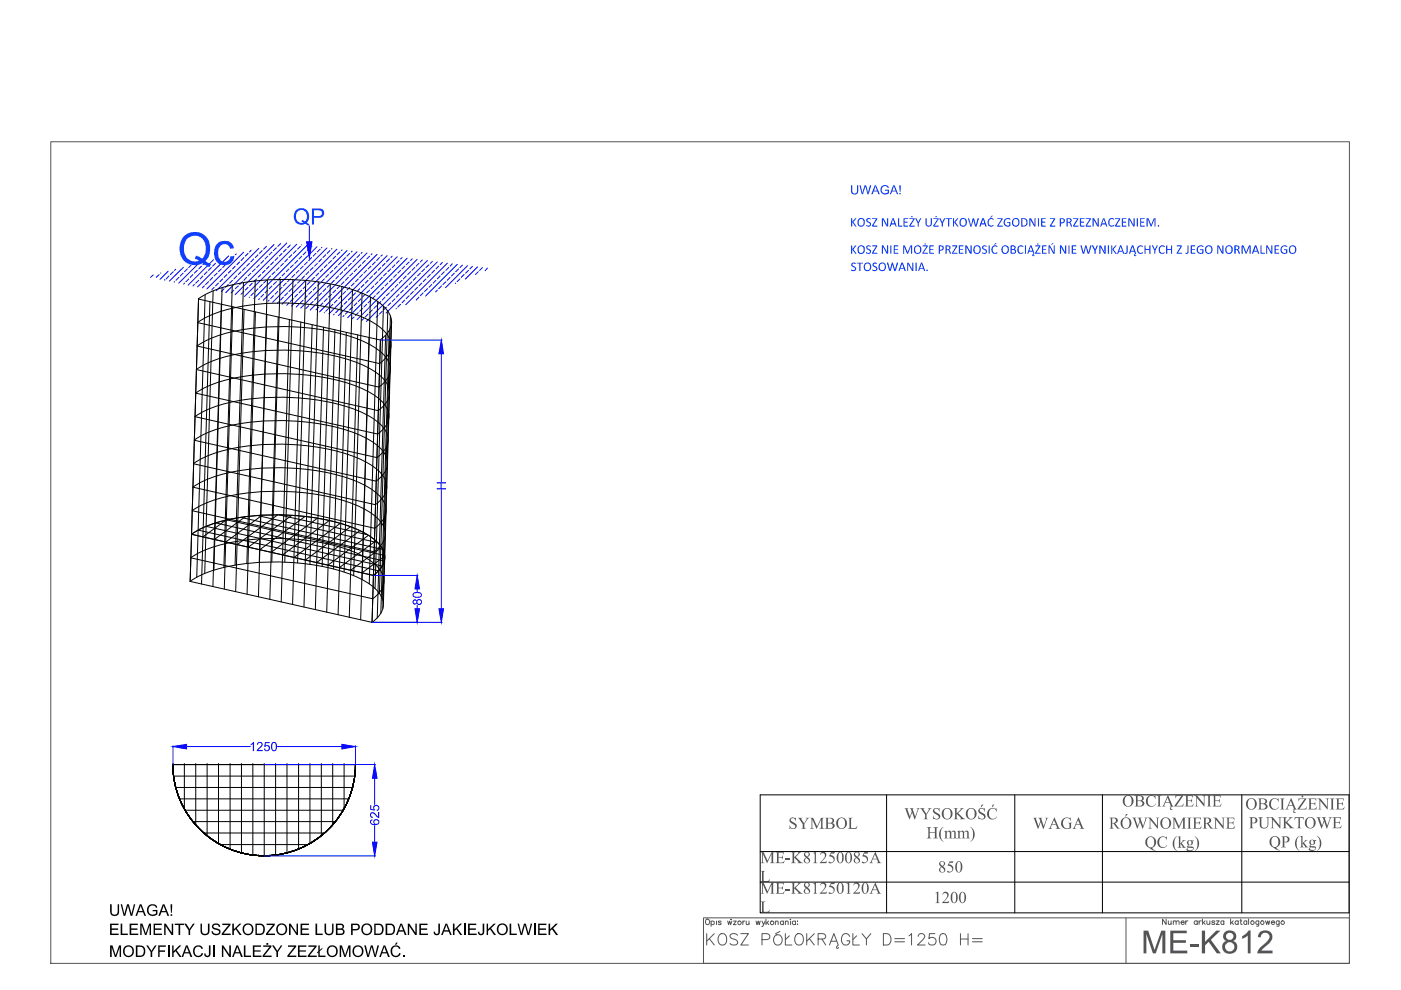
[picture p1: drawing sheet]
<svg xmlns="http://www.w3.org/2000/svg" width="297mm" height="210mm" viewBox="0 0 297 210" stroke-linecap="round" stroke-linejoin="round" font-family="sans-serif">
<!-- layer: 0 -->
<g fill="none" stroke="#545454" stroke-width=".21">
<path d="M149.2 194.6h136.9v9.7h-136.9zM149.7 195a.52 .52 0 0 1 .8 .5 .52 .52 0 0 1-.8 .4zM150.8 195.4a.38 .38 0 0 1 .5 0 .38 .38 0 0 1 0 .5 .38 .38 0 0 1-.5 0M150.8 195.3v1.1M151.9 195.3v.7M152.9 195.4l-.2-.1-.4 .1 .5 .3v.3h-.3l-.2-.1M154.3 195.3l.2 .7 .2-.7 .2 .7 .3-.7M155 194.9h.1zM155.5 195.3h.6l-.6 .7h.6M157.5 195.3v.7M157.9 195.3h-.3l-.1 .3M158.2 195.3l.1 .7h.2l.3-.2"/>
<path d="M158.8 195.3v.7M160.3 195.3l.2 .7 .3-.7 .2 .7 .2-.7M161.6 195.3l.3 .7 .3-.7M161.9 196l-.2 .4h-.2M162.4 194.9v1.1M162.6 195.6l.4 .4M163 195.3l-.6 .5M164.4 195.5l.2-.2h.3l.1 .7M164.4 195.3v.7M166.1 195.4a.36 .36 0 0 0-.5 0 .36 .36 0 0 0 0 .5 .36 .36 0 0 0 .5 0M166.1 195.3v.7M166.5 195.5l.3-.2h.3v.7"/>
<path d="M166.5 195.3v.7M167.6 194.9v.1zM167.6 195.3v.7M168.7 195.4a.38 .38 0 0 0-.6 0 .38 .38 0 0 0 0 .5 .38 .38 0 0 0 .6 0M168.7 195.3v.7M169.1 195.3h.1M169.1 195.9v.1zM238.7 194.6v9.7M247.2 194.9v1.1l-.7-1.1v1.1M247.7 195.2v.8h.3l.3-.2M248.3 195.2v.8M248.8 195.5l.2-.3 .3 .1 .1 .7"/>
<path d="M248.8 195.2v.8M249.4 195.5l.3-.3 .2 .1 .1 .7M250.4 195.6h.7a.38 .38 0 0 0-.5-.3 .38 .38 0 0 0-.2 .6 .38 .38 0 0 0 .6 .1l.1-.2M251.4 195.2v.8M251.9 195.2l-.3 .1-.2 .3M253.8 195.4a.37 .37 0 0 0-.5-.1 .37 .37 0 0 0 0 .6 .37 .37 0 0 0 .5-.1M253.8 195.2v.8M254.2 195.2v.8M254.7 195.2l-.3 .1-.2 .3M254.9 194.9v1.1M255.2 195.6l.3 .4M255.5 195.2l-.6 .6"/>
<path d="M255.9 195.2l.1 .8h.2l.3-.2M256.5 195.2v.8M257.6 195.4l-.3-.2-.3 .1v.2l.4 .1 .2 .2-.3 .2-.4-.2M257.9 195.2h.6l-.6 .8h.6M259.5 195.4a.35 .35 0 0 0-.5 0 .35 .35 0 0 0 0 .5 .35 .35 0 0 0 .5-.1M259.5 195.2v.8M260.9 194.9v1.1M261.1 195.6l.4 .4M261.5 195.2l-.6 .6M262.5 195.4a.37 .37 0 0 0-.5-.1 .37 .37 0 0 0 0 .6 .37 .37 0 0 0 .5-.1M262.5 195.2v.8M262.9 195.2h.4"/>
<path d="M263.1 194.9v1.1h.3M264.3 195.4a.35 .35 0 0 0-.5 0 .35 .35 0 0 0 0 .5 .35 .35 0 0 0 .5-.1M264.3 195.2v.8M264.7 194.9v1.1M266.9 195.2l-.1 1.1h-.4M266.9 195.4a.35 .35 0 0 0-.5 0 .35 .35 0 0 0 0 .5 .35 .35 0 0 0 .5-.1M268.3 195.2l.3 .8 .2-.8 .2 .8 .2-.8M269.6 195.6h.6a.38 .38 0 0 0-.5-.3 .38 .38 0 0 0-.2 .6 .38 .38 0 0 0 .6 .1l.1-.2M271.2 195.2v1.1h-.5M271.2 195.4a.35 .35 0 0 0-.5 0 .35 .35 0 0 0 0 .5 .35 .35 0 0 0 .5-.1"/>
<circle cx="156.8" cy="195.6" r=".37"/>
<circle cx="163.7" cy="195.7" r=".38"/>
<circle cx="265.5" cy="195.6" r=".37"/>
<circle cx="267.6" cy="195.6" r=".37"/>
<circle cx="272" cy="195.6" r=".37"/>
</g>
<g fill="#545454">
<path d="M242.5 197.3h.9l1.4 4.1 1.4-4.1h.9v4.8h-.7v-4l-1.4 4h-.6l-1.4-4.1v4.1h-.5z"/>
<path d="M248.1 197.3h3.5v.6h-2.8v1.4h2.6v.6h-2.6v1.6h2.9v.6h-3.6z"/>
<path d="M252.3 200.1h1.8v.6h-1.8z"/>
<path d="M254.8 197.3h.7v2.4l2.4-2.4h.9l-2.1 2 2.1 2.8h-.8l-1.7-2.4-.8 .7v1.7h-.7z"/>
<path d="M263.4 198.5l.8-.5 .6-.7h.3v4.8h-.5v-3.8l-1.2 .8z"/>
<path d="M267.1 197.7l.7-.4h.8l.6 .2 .4 .4 .2 .4-.2 1-2.2 2.2h2.4v.6h-3.2l.4-1 1.7-1.6 .4-.5a.91 .91 0 0 0-.8-1.2 .91 .91 0 0 0-1 1l-.6-.1z"/>
<path d="M259.6 197.8l.5-.4 .8-.1 .6 .1 .5 .6 .1 .5-.1 .6-.6 .4 .7 .5 .2 1-.3 .7-.7 .4-.8 .1-.5-.1-.8-.8v-1.1l.5-.6 .4-.1-.3-.1-.5-.6v-.6zM259.9 198.5a.8 .8 0 0 0 1.6 0 .8 .8 0 0 0-1.6 0zM259.7 200.8a1 1 0 0 0 2 0 1 1 0 0 0-2 0z"/>
</g>
<g fill="none" stroke="#545454" stroke-width=".21">
<path d="M10.8 30.1h275.3v174.2h-275.3zM149.8 198v2.4M150.4 199l1 1.4M151.4 198l-1.6 1.6M152.5 198.3a.89 .89 0 0 1 1-.3 .89 .89 0 0 1 .6 .9 1.06 1.06 0 0 1-.3 1.1 1.06 1.06 0 0 1-1.1 .3 1.55 1.55 0 0 1-.2-2zM156.4 198.3a.9 .9 0 0 0-.9-.4 .9 .9 0 0 0-.7 .6l.5 .5a1.24 1.24 0 0 1 1.1 .7v.3a1.08 1.08 0 0 1-1.6 0M157.1 198h1.6l-1.6 2.4h1.6M161.6 199.2h1a.64 .64 0 0 0 .6-.6 .64 .64 0 0 0-.6-.6h-1v2.4M164.4 198.3a1.06 1.06 0 0 1 1.5 1 1.06 1.06 0 0 1-1.5 1 1.32 1.32 0 0 1 0-2zM165.4 197.5l-1 .5M166.5 198v2.4h1.4M167.4 198.4l-.9 .8"/>
<path d="M168.7 198.3a.89 .89 0 0 1 1-.3 .89 .89 0 0 1 .6 .9 1.06 1.06 0 0 1-.2 1.1 1.06 1.06 0 0 1-1.1 .3 1.55 1.55 0 0 1-.3-2zM171 198v2.4M171.6 199l1 1.4M172.6 198l-1.6 1.6M173.5 199.1l1.4-.1a.61 .61 0 0 0 0-.9l-1.4-.1v2.4M174.3 199.1l.8 1.3M176.2 199.6h1.1M180.1 198.5a.89 .89 0 0 0-1-.6 .89 .89 0 0 0-.7 1 1.07 1.07 0 0 0 .2 1.1 1.07 1.07 0 0 0 1.2 .3l.3-.5v-.3h-.6M180.8 198v2.4h1.4M181.6 198.4l-.8 .8M182.8 198l.9 1.1 .9-1.1M183.7 199.1v1.3"/>
<path d="M187.3 198h.8a1.29 1.29 0 0 1 .8 1.2 1.29 1.29 0 0 1-.8 1.2h-.8zM189.7 199h2.1M189.7 199.7h2.1M192.7 198.4l.6-.4v2.4M194.7 198.5l.2-.4 .2-.1 .7 .1a.52 .52 0 0 1 .1 .8l-1.4 1.5h1.6M198.2 198h-1.1l-.2 1a.86 .86 0 0 1 1.3-.1 .86 .86 0 0 1-.1 1.3 .86 .86 0 0 1-1.2-.3M199.5 198.1a.75 .75 0 0 1 1.1 .3 2.01 2.01 0 0 1-.2 1.9 .81 .81 0 0 1-1.1-.4 1.94 1.94 0 0 1 .2-1.8zM203.6 198v2.4M203.6 199.1h1.6M205.2 198v2.4M206.2 199h2.1M206.2 199.7h2.1"/>
<path d="M175.9 200.4l.9-2.4 .9 2.4-.4 .6 .3 .1 .2-.2"/>
</g>
<!-- layer: WYMIARY_1 -->
<g fill="#003fff">
<path d="M180.4 39.3h.3v1.5l.4 .2 .6-.2v-1.5h.3v1.3l-.3 .5-.7 .1-.5-.3z"/>
<path d="M182.2 39.3h.3l.4 1.6 .4-1.6h.3l.4 1.6 .5-1.6h.2l-.5 1.9h-.3l-.5-1.7-.4 1.7h-.3z"/>
<path d="M186.9 39.5l.5-.3 .8 .2 .2 .4-.2 .1-.4-.4-.7 .1-.1 .9 .2 .4 .5 .1 .5-.2v-.4h-.6v-.2h.9v.7l-.6 .3-.8-.1-.3-.2-.1-.6z"/>
<path d="M180.4 46.3h.3v.8l.6-.8h.2l-.6 .8 .6 .9h-.2l-.6-.9v.9h-.3z"/>
<path d="M183.7 46.4l.5-.2a.23 .23 0 0 1 .3 .1 .23 .23 0 0 1 0 .3l-.1-.1a.27 .27 0 0 0-.4-.1 .27 .27 0 0 0 0 .4l.7 .5-.1 .6-.6 .1a.25 .25 0 0 1-.3 0 .25 .25 0 0 1 0-.3l.4 .1a.33 .33 0 0 0 .4-.3 .33 .33 0 0 0-.5-.3l-.3-.3z"/>
<path d="M184.9 46.3h1.1v.2l-.9 1.3h.9v.2h-1.1l.8-1.6h-.8z"/>
<path d="M187 46.3h.3l.8 1.4v-1.4h.2l-.1 1.7-.3-.1-.7-1.4v1.5h-.2z"/>
<path d="M190.4 46.3h.2v1.5h.7v.2h-.9z"/>
<path d="M191.6 46.3h.9v.1h-.7v.6l.7 .1-.1 .1h-.6v.6h.7v.2h-.9z"/>
<path d="M194.1 46.3h.2l.4 .8 .4-.8h.2a1.9 1.9 0 0 0-.5 1.7h-.2v-.7z"/>
<path d="M196.2 46.3h.3v1.1a.43 .43 0 0 0 .4 .4 .43 .43 0 0 0 .4-.4v-1.1h.2v1.5l-.4 .2h-.4l-.3-.2z"/>
<path d="M199.2 46.3h.2l.4 .8 .4-.8h.2l-.5 1v.7h-.2v-.7z"/>
<path d="M200.5 46.3h1.3v.1h-.5l-.1 1.6h-.2v-1.6h-.5z"/>
<path d="M202.1 46.3h.2v.8l.7-.8h.2l-.7 .8 .7 .9h-.2l-.7-.9v.9h-.2z"/>
<path d="M205.2 46.3h.3l.4 1.5 .3-1.5h.3l.4 1.5 .4-1.5h.2l-.4 1.7h-.4l-.4-1.3-.3 1.3h-.2z"/>
<path d="M211.5 46.3h1.1l-.1 .3-.8 1.2h.9v.2h-1.2l.9-1.6h-.8z"/>
<path d="M213 46.6l.4-.3h.5a.23 .23 0 0 1 .3 0 .23 .23 0 0 1 0 .3l-.7-.2-.4 .3-.1 .6 .5 .5h.5v-.6h-.5v-.1h.7v.8l-.8 .1-.3-.1-.3-.4z"/>
<path d="M218.2 46.3h.4l.7 1.4v-1.4h.3v1.7h-.4l-.7-1.5v1.5h-.3z"/>
<path d="M220.1 46.3h.2l-.1 1.7h-.1z"/>
<path d="M220.7 46.3h1v.1h-.7v.6h.6v.2h-.6v.6h.7v.2h-1z"/>
<path d="M222.6 46.3h1.1v.2l-.8 1.3h.8v.2h-1.1l.8-1.6h-.8z"/>
<path d="M227.5 46.3h1.1v.2l-.8 1.3h.9l-.1 .2h-1.1l.9-1.6h-.9z"/>
<path d="M229 46.3h.9v.1h-.7v.6h.6v.2h-.6v.6h.7v.2h-.9z"/>
<path d="M230.2 46.3h1.1v.2l-.9 1.3h.9v.2h-1.1l.8-1.6h-.8z"/>
<path d="M231.6 46.3h.4l.7 1.4v-1.4h.3l-.1 1.7-.3-.1-.7-1.4v1.5h-.3z"/>
<path d="M235.2 46.5l.4-.3 .3 .1a.2 .2 0 0 1 .3 0 .2 .2 0 0 1-.1 .3l-.5-.2-.3 .3-.1 .8 .3 .3h.4l.3-.1v.2l-.7 .1-.5-.3v-.2v-.6z"/>
<path d="M236.4 46.3h1.1v.2l-.8 1.3h.8v.2h-1.1l.9-1.6h-.9z"/>
<path d="M237.8 46.3h1v.1h-.7v.6h.6v.2h-.6v.6h.7v.2h-1z"/>
<path d="M239.2 46.3l.4 .1 .7 1.3v-1.4h.3l-.1 1.7h-.3l-.7-1.5v1.5h-.3z"/>
<path d="M241 46.3h.3l-.1 1.7h-.2z"/>
<path d="M241.7 46.3h1v.1h-.8v.6h.7v.2h-.7v.6h.8v.2h-1z"/>
<path d="M243.1 46.3l.5 .1 .5 1.3 .5-1.4h.4v1.7h-.2v-1.6l-.7 1.6h-.2l-.6-1.6v1.6h-.2z"/>
<path d="M180.4 52.1h.3v.8l.6-.9h.2l-.6 .9 .7 .9h-.3l-.6-.9v.9h-.3z"/>
<path d="M183.8 52.1l.3-.1a.25 .25 0 0 1 .3 0 .25 .25 0 0 1 .1 .3l-.2-.1a.29 .29 0 0 0-.4 .3 .29 .29 0 0 0 .3 .3l.4 .2 .1 .5-.2 .3h-.5a.23 .23 0 0 1-.3-.1 .23 .23 0 0 1 0-.2l.4 .1a.35 .35 0 0 0 .4-.4 .35 .35 0 0 0-.5-.2l-.3-.4z"/>
<path d="M184.9 52l1.1 .1-.9 1.5h.9v.2h-1.1v-.2l.8-1.4h-.8z"/>
<path d="M187 52.1h.3l.8 1.4v-1.4h.2v1.7l-.4-.1-.7-1.4v1.5h-.2z"/>
<path d="M188.8 52.1l.2-.1v1.8h-.2z"/>
<path d="M189.5 52h.9v.2h-.7v.6h.6v.2h-.6v.6h.7v.2h-.9z"/>
<path d="M191.5 52.1h.4l.5 1.4 .6-1.4 .4-.1v1.8h-.2v-1.6l-.7 1.6h-.2l-.6-1.6v1.6h-.2z"/>
<path d="M197.1 52l.9 .1v.1h-.8v.6h.7v.2h-.7v.6h.8v.2h-1z"/>
<path d="M201.9 52l1.1 .1v.2l-.9 1.3h.9v.2h-1.1v-.2l.8-1.4h-.8z"/>
<path d="M203.3 52l1 .1-.1 .1h-.7v.6l.7 .1-.7 .1v.6h.7v.2h-.9z"/>
<path d="M204.7 52.1l.4 .1 .7 1.3v-1.4h.2v1.7l-.4-.1-.7-1.4v1.5h-.2z"/>
<path d="M208.3 52.2l.5-.2a.18 .18 0 0 1 .3 0 .18 .18 0 0 1 0 .3h-.1a.31 .31 0 0 0-.5 .1 .31 .31 0 0 0 .3 .4l.4 .3 .1 .4-.4 .3h-.4a.21 .21 0 0 1-.3-.1 .21 .21 0 0 1 .1-.2l.2 .1a.34 .34 0 0 0 .5-.2 .34 .34 0 0 0-.4-.4l-.4-.4z"/>
<path d="M209.6 52h.2v1.8h-.2z"/>
<path d="M215.9 52.2l.4-.2 .7 .2-.1 .2-.6-.2-.3 .5v.7l.4 .2 .6-.1-.1 .2-.5 .1-.5-.2-.2-.9z"/>
<path d="M217.3 52l.2 .1v1.7h-.2z"/>
<path d="M220.9 52.1l1-.1v.2h-.7v.6h.6v.2h-.6v.6h.6l.1 .2h-1z"/>
<path d="M224.7 52.1l.4 .1 .7 1.3v-1.4h.3l-.1 1.7-.3-.1-.7-1.4v1.5h-.3z"/>
<path d="M226.5 52h.3v1.8h-.3z"/>
<path d="M227.2 52.1l1-.1v.2h-.7v.6h.6v.2h-.6v.6h.6l.1 .2h-1z"/>
<path d="M229.1 52l.2 .1 .4 1.5 .4-1.6h.2l.5 1.6 .4-1.5 .2-.1-.5 1.8h-.3l-.4-1.4-.3 1.4h-.3z"/>
<path d="M231.5 52l.3 .1 .4 .8 .4-.8h.2a2.28 2.28 0 0 0-.5 1.7h-.3a2.09 2.09 0 0 0-.5-1.7z"/>
<path d="M233.1 52.1h.4l.7 1.4v-1.4h.2v1.7l-.4-.1-.7-1.4v1.5h-.2z"/>
<path d="M234.9 52.1h.2v1.7h-.2z"/>
<path d="M235.6 52h.2v.9l.7-.9h.2l-.6 .9 .6 .9h-.2l-.7-.9v.9h-.2z"/>
<path d="M238.9 52h.2v1.6l-.3 .2a.2 .2 0 0 1-.3 0 .2 .2 0 0 1 0-.2h.2l.2-.1z"/>
<path d="M241.2 52.4l.4-.4h.3a.29 .29 0 0 1 .3 .1 .29 .29 0 0 1 .1 .3l-.3-.2-.6 .2-.1 .3 .1 .6a.56 .56 0 0 0 .9 .2l-.1 .3h-.8l-.3-.7z"/>
<path d="M242.7 52h.2v.8h.8v-.7h.2v1.7h-.2v-.8h-.8v.8h-.2z"/>
<path d="M244.2 52.1h.3l.4 .8 .4-.9 .2 .1a2.09 2.09 0 0 0-.5 1.7h-.3a1.97 1.97 0 0 0-.5-1.7z"/>
<path d="M245.8 52.3l.4-.3h.4a.27 .27 0 0 1 .3 .1 .27 .27 0 0 1 0 .3l-.7-.2-.3 .4v.6l.2 .4h.4l.4-.1a.39 .39 0 0 1-.6 .3l-.3-.1-.3-.4v-.7z"/>
<path d="M247.2 52.1h.3v.7h.8v-.8h.2v1.8h-.2v-.8h-.8v.8h-.3z"/>
<path d="M249.5 52.1h1.1l-.9 1.5h.9v.2h-1.1v-.2l.8-1.4h-.8z"/>
<path d="M251.8 52h.2v1.6l-.3 .2a.2 .2 0 0 1-.3 .1 .2 .2 0 0 1 0-.3h.2l.2-.1z"/>
<path d="M252.4 52.1l1-.1v.2h-.7v.6h.6v.2h-.6v.6h.7v.2h-1z"/>
<path d="M253.9 52.3l.5-.3 .8 .2v.2l-.8-.2-.4 .5 .1 .7 .4 .2h.4v-.6h-.4v-.2h.6v.9l-.6 .1-.6-.2-.2-.4z"/>
<path d="M258.1 52.1h.4l.7 1.4v-1.5h.2v1.8l-.3-.1-.8-1.4v1.5h-.2z"/>
<path d="M263.2 52.1h.5l.5 1.4 .5-1.3 .4-.2v1.8h-.2v-1.6l-.6 1.6h-.2l-.6-1.6v1.6h-.3z"/>
<path d="M267.3 52h.2v1.6h.7v.2h-.9z"/>
<path d="M268.4 52.1h.4l.7 1.4 .1-1.5 .2 .1-.1 1.7-.3-.1-.7-1.4v1.5h-.3z"/>
<path d="M270.2 52.1l1-.1v.2h-.7v.6h.6v.2h-.6v.6h.7v.2h-1z"/>
<path d="M271.8 52.2l.3-.2h.5a.22 .22 0 0 1 .3 .1 .22 .22 0 0 1 0 .3l-.6-.2-.5 .3v.7l.3 .4h.6v-.6h-.4v-.2l.6 .1v.8l-.6 .1-.5-.2-.3-.4v-.5z"/>
<path d="M180.6 55.8l.5-.1a.2 .2 0 0 1 .2 0 .2 .2 0 0 1 0 .3l-.1-.1a.31 .31 0 0 0-.5 .2 .31 .31 0 0 0 .4 .4l.4 .2v.4l-.1 .3-.6 .1a.21 .21 0 0 1-.3-.1 .21 .21 0 0 1 .1-.2l.3 .1a.33 .33 0 0 0 .4-.4 .33 .33 0 0 0-.4-.3l-.4-.3z"/>
<path d="M181.7 55.7h1.3v.2h-.6v1.5h-.2v-1.5h-.5z"/>
<path d="M185.1 55.8l.4-.1a.25 .25 0 0 1 .3 0 .25 .25 0 0 1 .1 .3l-.2-.1a.32 .32 0 0 0-.5 .2 .32 .32 0 0 0 .4 .4l.4 .2v.4l-.3 .3-.4 .1a.23 .23 0 0 1-.2-.1 .23 .23 0 0 1 0-.2h.1a.35 .35 0 0 0 .6-.2 .35 .35 0 0 0-.5-.4l-.3-.4z"/>
<path d="M188.1 55.7h.2l.4 1.5 .4-1.5h.2l.5 1.5 .3-1.5h.2l-.4 1.7h-.3l-.4-1.3-.3 1.3h-.3z"/>
<path d="M192.3 55.7l.4 .1 .7 1.4v-1.5h.2v1.7h-.3l-.8-1.4v1.4h-.2z"/>
<path d="M194.1 55.7h.3v1.7h-.3z"/>
<path d="M185.5 39.3h.2l.8 1.9h-.3l-.2-.6h-.8l-.2 .6h-.3zM185.6 39.5l-.3 .9h.6z"/>
<path d="M189.4 39.3h.3l.7 1.9h-.2l-.3-.6h-.8l-.2 .6h-.2zM189.5 39.5l-.3 .9h.6z"/>
<path d="M190.7 39.3h.3l-.1 1.4h-.1zM190.7 40.9h.3v.3h-.3z"/>
<path d="M182 46.5l.3-.2 .5-.1 .5 .4 .1 .8-.4 .6h-.7l-.3-.2-.2-.4zM182.3 46.5l-.3 .4 .1 .7 .2 .2h.5l.3-.2v-.9l-.3-.3z"/>
<path d="M189.2 46.3h.3l.6 1.7h-.2l-.2-.4h-.7l-.2 .4h-.2zM189.3 46.5l-.3 .9h.6z"/>
<path d="M192.8 46.3h1.1v.2l-.8 1.3h.8v.2h-1.1l.8-1.6h-.8zM193.2 45.9a.15 .15 0 0 1 .3 0 .15 .15 0 0 1-.3 0z"/>
<path d="M197.9 46.3h1.1l-.9 1.5h.9v.2h-1.1l.9-1.6h-.9zM198.3 45.9a.15 .15 0 0 1 .3 0 .15 .15 0 0 1-.3 0z"/>
<path d="M203.6 46.5l.5-.3 .5 .1 .3 .2 .1 .9-.3 .5-.7 .1-.4-.2-.2-.3zM203.9 46.5l-.2 .4v.7l.3 .2h.4l.3-.4v-.7l-.3-.3z"/>
<path d="M208.3 46.3h.3l.5 1.7h-.2l-.1-.4h-.8l-.1 .4h-.2zM208.4 46.5l-.3 .9h.6z"/>
<path d="M209.6 46.4l.6-.2a.27 .27 0 0 1 .3 .1 .27 .27 0 0 1 .1 .3l-.3-.2-.4 .1-.3 .5 .2 .8h.5l.3-.1a.43 .43 0 0 1-.2 .4 .43 .43 0 0 1-.5-.1l-.4-.2-.1-.3v-.7zM210.2 45.8l.3-.1-.3 .4h-.3z"/>
<path d="M214.7 46.5l.5-.3 .8 .2 .2 .8-.2 .5-.2 .3h-.7l-.4-.2-.1-.8zM215 46.5l-.2 .4 .1 .6 .3 .3h.3l.4-.3v-.7l-.4-.4z"/>
<path d="M216.5 46.3h.8l.5 .3 .1 .8-.3 .4-.6 .2h-.5zM216.8 46.4v1.4h.5l.3-.3v-.7l-.3-.3z"/>
<path d="M224.7 46.3h.7l.4 .4-.2 .5-.7 .2v.6h-.2zM224.9 46.4v.8l.6-.2a.37 .37 0 0 0 0-.4 .37 .37 0 0 0-.4-.2z"/>
<path d="M226.1 46.3h.8l.2 .1 .1 .5-.3 .3 .2 .3 .2 .5h-.3l-.3-.8h-.3v.8h-.3zM226.4 46.4v.6h.2a.3 .3 0 0 0 .4-.3 .3 .3 0 0 0-.4-.3z"/>
<path d="M233.9 46.3h.3l.6 1.7h-.3l-.1-.4h-.7l-.2 .4h-.2zM234 46.5l-.3 .9h.6z"/>
<path d="M182 52.3l.3-.3h.6l.3 .3 .2 .9-.3 .5-.6 .1-.6-.2-.1-.9zM182.3 52.3l-.3 .4 .1 .6 .2 .3h.5l.3-.4v-.7l-.4-.3z"/>
<path d="M193.9 52.3l.4-.3h.5l.4 .2 .1 1-.2 .5-.6 .1-.6-.2-.1-.9zM194.2 52.3l-.2 .3 .1 .7 .2 .3h.5l.3-.4-.1-.7-.2-.3z"/>
<path d="M195.6 52l1.1 .1-.9 1.5h.9v.2h-1.1l.8-1.6h-.8zM196 51.7a.15 .15 0 0 1 .3 0 .15 .15 0 0 1-.3 0z"/>
<path d="M199 52.1h.8l.3 .4-.2 .5-.6 .1-.1 .7h-.2zM199.3 52.2v.8l.3-.1a.34 .34 0 0 0 .3-.4 .34 .34 0 0 0-.4-.3z"/>
<path d="M200.5 52.1l.6-.1 .4 .2v.5l-.3 .3h.2l.2 .8h-.2l-.3-.7-.2-.1h-.2v.8h-.2zM200.7 52.2v.6h.5l.1-.2a.29 .29 0 0 0-.1-.3 .29 .29 0 0 0-.3-.1z"/>
<path d="M206.5 52.3l.4-.3 .8 .2 .2 .3 .1 .6-.4 .6-.5 .1-.5-.2-.3-.6zM206.9 52.3l-.3 .3v.7l.3 .3h.5l.3-.5v-.6l-.3-.3z"/>
<path d="M210.3 52.4l.4-.4h.3a.29 .29 0 0 1 .4 .1 .29 .29 0 0 1 0 .3l-.2-.2-.6 .2-.1 .3v.6a.56 .56 0 0 0 1 .2v.2l-.5 .1-.6-.2-.2-.4zM211 51.6h.3l-.5 .3z"/>
<path d="M212.6 52.2l.8-.2 .4 .3 .1 1-.4 .5h-.5l-.5-.2-.2-.8zM212.8 52.3l-.2 .4v.6l.3 .3h.5l.3-.5-.1-.6-.2-.3z"/>
<path d="M214.3 52.1l.6-.1 .3 .2 .1 .4-.2 .3 .3 .3-.2 .5-.9 .1zM214.5 52.2v.6h.3a.28 .28 0 0 0 .3-.3 .28 .28 0 0 0-.3-.3zM214.5 53v.6h.5a.3 .3 0 0 0 .2-.4 .3 .3 0 0 0-.4-.2z"/>
<path d="M218.4 52.1h.3l.6 1.6-.2 .4 .3 .1a.25 .25 0 0 1-.4 .1 .25 .25 0 0 1 0-.4l-.1-.6h-.7l-.2 .5h-.2zM218.5 52.3l-.3 .9h.7z"/>
<path d="M219.5 52.1h1.1l-.9 1.5h.9v.2h-1.1v-.2l.8-1.4h-.8zM219.9 51.7a.15 .15 0 0 1 .3 0 .15 .15 0 0 1-.3 0z"/>
<path d="M222.3 52.1h.4l.7 1.4v-1.5h.2v1.8l-.4-.1-.7-1.4v1.5h-.2zM223.2 51.5l.2 .1-.5 .3z"/>
<path d="M237.5 52.1h.3l.6 1.7h-.3l-.1-.5h-.7l-.2 .5h-.2zM237.6 52.3l-.3 .9h.6z"/>
<path d="M240 52.1h.3l.6 1.6-.3 .4h.3a.23 .23 0 0 1-.4 .2 .23 .23 0 0 1 .1-.4l-.1-.6h-.8l-.1 .5h-.2zM240.1 52.3l-.3 .9h.6z"/>
<path d="M255.7 52.3l.3-.3h.6l.3 .2 .2 .4v.6l-.3 .5-.6 .1-.6-.2-.1-.9zM256 52.3l-.3 .3 .1 .7 .2 .3h.5l.3-.4v-.7l-.3-.3z"/>
<path d="M259.9 52.3l.4-.3h.5l.4 .3 .1 1-.2 .4-.7 .1-.5-.2-.1-.9zM260.2 52.4l-.2 .3 .1 .7 .3 .2h.5l.2-.6-.1-.6-.3-.2z"/>
<path d="M261.8 52l.7 .1 .3 .2v.4l-.3 .3 .4 .8h-.2l-.3-.6-.2-.2h-.2v.8h-.3zM262 52.2v.6h.4l.1-.1a.31 .31 0 0 0 0-.4 .31 .31 0 0 0-.4-.1z"/>
<path d="M266 52.1h.4l.6 1.7h-.3l-.1-.5h-.8l-.1 .5h-.3zM266.2 52.3l-.3 .9h.6z"/>
<path d="M273.4 52.3l.4-.3h.5l.4 .2 .1 1-.3 .5-.5 .1-.6-.2-.1-.3zM273.7 52.3l-.2 .3 .1 .8 .3 .2h.4l.3-.4-.1-.7-.4-.3z"/>
<path d="M183.3 56l.4-.3h.5l.4 .3 .1 .7-.4 .7-.6 .1-.4-.2-.2-.7zM183.5 56l-.1 .4 .1 .7 .2 .2 .5-.1 .3-.4-.1-.7-.3-.2z"/>
<path d="M186.4 56l.4-.3h.5l.4 .3 .1 .8-.3 .6-.6 .1-.4-.2-.2-.4zM186.6 56l-.1 .5 .1 .6 .3 .2 .5-.1 .2-.4-.1-.7-.2-.2z"/>
<path d="M191.1 55.7h.3l.6 1.7h-.2l-.2-.4h-.7l-.1 .4h-.3zM191.3 55.9l-.4 .9h.7z"/>
<path d="M195.3 55.7h.3l.5 1.7h-.2l-.1-.4h-.8l-.1 .4h-.3zM195.4 55.9l-.3 .9h.6z"/>
<circle cx="245.6" cy="47.9" r=".15"/>
<circle cx="196.5" cy="57.3" r=".16"/>
</g>
<!-- layer: 0 -->
<g fill="#000">
<path d="M23.3 195.8h1.8v.3h-1.4v.7h1.3v.3h-1.3v.9h1.5v.2h-1.9zM23.3 191.7h.4v1.8l.1 .2 .3 .2 .7-.1 .1-2.1h.3v1.8l-.3 .6-.7 .1-.6-.2-.3-.7zM25.6 195.8h.3v2.2h1.2v.2h-1.5zM25.6 191.7h.3l.5 2.1 .5-2.1h.4l.6 2.1 .5-2.1h.3l-.7 2.5h-.3l-.6-2.2-.5 2.2h-.4zM27.5 195.8h1.7v.3h-1.4v.7h1.3v.3h-1.3v.9h1.5v.2h-1.8zM29.7 195.8h.5l.7 2.1 .7-2.1h.4v2.4h-.3v-2l-.7 2h-.3l-.7-2v2h-.3zM31.4 192.2l.6-.5h.7l.4 .2 .3 .5-.3 .1-.4-.5h-.6l-.3 .2-.3 .9 .3 .7 .7 .1 .6-.2v-.5h-.7v-.2l1-.1v.9l-.9 .4-.9-.2-.4-.7v-.7zM32.6 195.8h1.7v.3h-1.4v.7h1.3v.3h-1.3v.9h1.4v.2h-1.7zM34.8 195.8h.4l1.2 1.9v-1.9h.3v2.4h-.3l-1.3-1.9v1.9h-.3zM37.1 195.8h1.9v.3h-.8v2.1h-.3v-2.1h-.8zM39 195.8h.5l.7 1.2 .7-1.2h.4l-1 1.4v1h-.3v-1zM42.5 195.8h.3l.1 1.8 .3 .4 .8-.1 .1-.3v-1.8h.3v1.7l-.2 .6-1 .2-.5-.3-.2-.4z"/>
<path d="M45.1 196l.4-.2h.6l.5 .4 .1 .3h-.3l-.2-.3-.4-.2-.4 .1-.2 .3 .2 .3 1.3 .5 .1 .5-.3 .4-.4 .2-.8-.1-.4-.3-.1-.4 .3-.1 .3 .5 .7 .1a.43 .43 0 0 0 .4-.5 .43 .43 0 0 0-.6-.4l-.6-.1-.3-.2-.1-.5zM47.1 195.8h1.8v.3l-1.5 1.9h1.5v.2h-1.9v-.2l1.5-1.9h-1.4zM49.2 195.8h.4v1.2l1.2-1.2h.4l-1 1 1 1.4h-.4l-.8-1.2-.4 .4v.8h-.4zM56.5 195.8h1.8v.3l-1.5 1.9h1.5v.2h-1.9v-.2l1.5-1.9h-1.4zM61.3 195.8h.3l1.3 1.9v-1.9h.3v2.4h-.3l-1.3-1.9v1.9h-.3zM63.7 195.8h1.8v.3h-1.4v.7h1.3v.3h-1.3v.9h1.4v.2h-1.8zM66.9 195.8h.3v2.2h1.2v.2h-1.5zM68.8 195.8h.3v1.8l.4 .4h.5l.3-.3 .1-1.9h.3v1.8l-.3 .5-.9 .2-.5-.3-.2-.5zM86.5 195.8h.3l1.3 1.9v-1.9h.3v2.4h-.4l-1.2-1.9v1.9h-.3zM88.9 195.8h1.7v.3h-1.3v.7h1.3v.3h-1.3v.9h1.4v.2h-1.8zM92.9 195.8h.4l-.1 2.1-.3 .3-.5 .1-.4-.2-.1-.5 .3-.1 .1 .2a.36 .36 0 0 0 .4 .3 .36 .36 0 0 0 .2-.5zM96 195.8h.4v1.2l1.2-1.2h.4l-1 1 1 1.4h-.4l-.9-1.2-.3 .4v.8h-.4z"/>
<path d="M99.2 195.8h1.8v.3h-1.4v.7h1.3v.3h-1.3v.9h1.5v.2h-1.9zM102.3 195.8h.4l-.1 2.1-.3 .3-.5 .1-.4-.2-.1-.5 .3-.1 .1 .2a.36 .36 0 0 0 .4 .3 .36 .36 0 0 0 .2-.5zM103.2 195.8h.3v1.2l1.2-1.2h.4l-1 1 1.1 1.4h-.5l-.8-1.2-.4 .4v.8h-.3zM108 195.8h.4v2.2h1.2v.2h-1.6zM109.7 195.8h.3l.5 2.1 .6-2.1h.4l.5 2.1 .5-2.1h.3l-.6 2.4h-.3l-.6-2.1-.6 2.1h-.3zM114.1 195.8h1.7v.3h-1.4v.7h1.4v.3h-1.4v.9h1.5v.2h-1.8zM116.3 195.8h.3v1.2l1.2-1.2h.5l-1 1 1 1.4h-.4l-.9-1.2-.4 .4v.8h-.3zM23.3 200.4h.5l.7 2.1 .7-2.1h.5v2.5h-.3v-2l-.7 2h-.3l-.7-2.1v2.1h-.4zM31 200.4h.4l.7 1.2 .8-1.2h.3l-.9 1.4v1.1h-.4v-1.1zM33.5 200.4h1.7v.3h-1.4v.8h1.2v.3h-1.2v1.1h-.3zM36.5 200.4h.3v1.3l1.2-1.3h.5l-1.1 1.1 1.1 1.4h-.4l-.9-1.2-.4 .4v.8h-.3zM41.2 200.8l.6-.4h.6l.4 .3 .2 .4-.3 .1-.3-.4-.5-.1-.5 .3-.2 .5 .2 .8 .3 .3h.6l.3-.1 .1-.4h.4l-.3 .6-.6 .2-.9-.2-.4-1z"/>
<path d="M44.3 200.4h.3v2.1l-.3 .4h-.4l-.5-.3-.1-.4 .3-.1v.3a.36 .36 0 0 0 .5 .2 .36 .36 0 0 0 .2-.5zM47 200.4h.3l1.3 2v-2h.4v2.5h-.4l-1.3-1.9v1.9h-.3zM51.7 200.4h.3v2.2h1.2v.3h-1.5zM53.6 200.4h1.7v.3h-1.4v.8h1.4v.3h-1.4v.8h1.5v.3h-1.8zM57.7 200.4h.4l.7 1.2 .7-1.2h.4l-1 1.4v1.1h-.3v-1.1zM61.1 200.4h1.7v.3l-1.5 1.9h1.5v.3h-1.9v-.3l1.5-1.9h-1.3zM63.2 200.4h1.8v.3h-1.5v.8h1.4v.3h-1.4v.8h1.5v.3h-1.8zM65.4 200.4h1.7v.3l-1.5 1.9h1.6v.3h-2v-.3l1.5-1.8-1.3-.1zM67.5 200.4h.3v1l.5-.4v.2l-.5 .5v.9h1.2v.3h-1.5v-.9l-.3 .1v-.2l.3-.2zM72 200.4h.5l.7 2.1 .7-2.1h.4v2.5h-.3v-2l-.7 2h-.3l-.7-2.1v2.1h-.3zM77.2 200.4h.4l.4 2.2 .6-2.2h.4l.5 2.2 .5-2.2h.4l-.7 2.5h-.3l-.6-2.2-.6 2.2h-.3zM85.4 202.6h.3v.3h-.3z"/>
<path d="M29.6 191.7h.4l1 2.5h-.4l-.3-.8h-1l-.2 .8h-.4zM29.8 192l-.4 1.2h.8z"/>
<path d="M34.5 191.7h.4l1 2.5h-.4l-.3-.8h-1l-.3 .8h-.3zM34.7 192l-.4 1.2h.8z"/>
<path d="M36.2 191.7h.3l-.1 1.8h-.1zM36.2 193.8h.3v.4h-.3z"/>
<path d="M51.6 196.3l.7-.5h.5l.5 .2 .4 .8v.5l-.2 .6-.7 .4-.9-.2-.4-.4-.1-.6zM52 196.3l-.3 .6 .3 .8 .3 .3 .8-.2 .3-.4-.2-1.1-.5-.3z"/>
<path d="M54.2 195.8h1.2l.6 .5 .1 1.2-.5 .7h-1.4zM54.5 196.1v1.9l1-.1 .3-.5-.1-1-.4-.3z"/>
<path d="M58.8 196.2l.7-.4h.5l.6 .3 .2 .5 .1 .6-.5 .9-.9 .2-.7-.4-.2-.6v-.7zM59.1 196.3l-.2 .5 .1 .9 .5 .3 .7-.1 .4-.6-.3-1-.7-.3z"/>
<path d="M71.2 195.8h1.2l.5 .3 .1 .5-.4 .4 .3 .1 .2 .5-.3 .5-1.6 .1zM71.6 196.1v.7h.7a.39 .39 0 0 0 .3-.5 .39 .39 0 0 0-.6-.2zM71.6 197.1v.9h.6a.43 .43 0 0 0 .5-.5 .43 .43 0 0 0-.6-.4z"/>
<path d="M74.4 195.8h1.3l.5 .3 .1 .3-.3 .7-1.2 .2v.9h-.4zM74.8 196.1v.9h.8l.3-.2 .1-.4-.3-.3z"/>
<path d="M76.8 196.2l.7-.4h.5l.6 .3 .3 .5v.6l-.4 .9-.9 .2-.8-.4-.2-.6v-.7zM77.1 196.3l-.2 .5 .2 .9 .4 .3 .7-.1 .4-.6-.2-1-.7-.3z"/>
<path d="M79.3 195.8h1.3l.5 .3 .2 1.1-.2 .7-.3 .3h-1.5zM79.6 196.1v1.9l1-.1 .4-.6-.1-.9-.4-.3z"/>
<path d="M81.8 195.8h1.2l.6 .4 .1 .4v.8l-.3 .7-.5 .1h-1.1zM82.1 196.1v1.9l1-.1 .3-.5-.1-1-.4-.3z"/>
<path d="M84.9 195.8h.3l1 2.4h-.4l-.2-.7h-1l-.3 .7h-.3zM85 196.1l-.4 1.1h.8z"/>
<path d="M94.5 195.8h.3l1 2.4h-.4l-.3-.7h-1l-.2 .7h-.4zM94.6 196.1l-.4 1.1h.9z"/>
<path d="M105.6 196.2l.6-.4h.6l.5 .3 .3 .5 .1 .6-.5 .9-.9 .2-.7-.4-.3-.6 .1-.7zM106 196.2l-.3 .6 .1 .9 .5 .3 .6-.1 .4-.6-.1-.8-.6-.5z"/>
<path d="M26.3 200.9l.6-.5 1 .2 .5 .7v.7l-.3 .6-.7 .3-.8-.2-.5-.7zM26.6 200.9l-.2 .4 .2 1 .4 .3h.7l.3-.5v-1l-.6-.4z"/>
<path d="M28.8 200.4l1.3 .1 .6 .5 .1 1.1-.5 .7-1.5 .1zM29.1 200.7v1.9h1l.2-.2 .2-.6-.2-.8-.2-.2z"/>
<path d="M39.4 200.4h.4l1 2.5h-.4l-.3-.8h-1l-.3 .8h-.3zM39.6 200.7l-.4 1.2h.8z"/>
<path d="M50.1 200.4h.4l1 2.5h-.4l-.3-.8h-1l-.3 .8h-.3zM50.3 200.7l-.4 1.2h.8z"/>
<path d="M55.8 200.4h1.7v.3l-1.5 1.9h1.6v.3h-1.9v-.3l1.5-1.9h-1.4zM56.5 199.9h.4v.4h-.4z"/>
<path d="M69.7 200.7l.8-.3 .9 .5 .2 1.1-.5 .7-.8 .2-.7-.3-.3-1zM69.9 200.9l-.3 .6 .1 .8 .5 .3 .7-.1 .4-.5-.1-.9-.6-.4z"/>
<path d="M74.9 200.9l.4-.4 .5-.1 .9 .3 .4 .8-.3 1-.8 .4-.8-.2-.5-.8zM75.4 200.8l-.3 .6v.7l.5 .5h.6l.5-.5-.1-.9-.5-.5z"/>
<path d="M81.3 200.4h.4l.9 2.5h-.3l-.3-.8h-1l-.3 .8h-.3zM81.5 200.7l-.4 1.2h.8z"/>
<path d="M83.1 200.8l.6-.4h.6l.5 .4 .1 .3-.3 .1-.3-.5h-.7l-.4 .6v.8l.4 .5h.5l.3-.1 .2-.4h.3l-.3 .7-.8 .1-.7-.3-.3-.7v-.5zM84 199.9h.3l-.3 .4h-.3z"/>
</g>
<path d="M98.5 195.8v2.4M35.8 200.4v2.5" fill="none" stroke="#000" stroke-width=".34"/>
<path d="M113.4 195.8v2.4M45.4 200.4v2.5" fill="none" stroke="#000" stroke-width=".3"/>
<!-- layer: RAMKA -->
<g fill="none" stroke="#00f" stroke-width=".21">
<path d="M32.5 58.3l-.6 .5M33.8 58.2l-.7 .6M34.1 57.9h.1M34.9 59.4h.1M35.7 57.5l-1.8 1.7M35.8 58.5l-.6 .6M36.7 57.6l-.6 .6M37 59.7l-.1 .1M37.3 57.1l-.3 .2M37.9 58.8l-.6 .6M38.8 57.9l-.6 .6M38.9 56.7l-3 2.9"/>
<path d="M39.7 57l-.6 .6M40 59.1l-.6 .6M40.5 56.3l-.5 .4M40.9 58.2l-.6 .6M41.8 57.3l-.6 .6M42.1 55.9l-4.2 4.1M42.1 59.4l-.6 .6M42.7 56.4l-.6 .6M43 58.5l-.6 .6M43.6 55.5l-.6 .6M43.9 57.6l-.6 .6M44.2 59.7l-.6 .6"/>
<path d="M44.8 56.7l-.6 .6M45.1 58.8l-.6 .6M45.3 55.1l-5.4 5.4M45.7 55.8l-.6 .6M46 57.9l-.6 .6M46.6 54.9l-.6 .6M46.9 57l-.6 .6M47.2 59.1l-.6 .6M47.8 56.1l-.6 .6M48.1 58.2l-.6 .6M48.5 54.3l-6.6 6.5M48.7 55.2l-.6 .6"/>
<path d="M49 57.3l-.6 .6M49.3 59.4l-.6 .6M49.6 54.3l-.6 .6M49.9 56.4l-.6 .6M50.1 53.8l-.2 .2M50.2 58.5l-.6 .6M50.8 55.5l-.6 .6M51.1 57.6l-.6 .6M51.4 59.7l-.6 .6M51.7 53.5l-7.8 7.8M51.7 54.6l-.6 .6M52 56.7l-.6 .6"/>
<path d="M52.3 58.8l-.6 .6M52.6 53.7l-.6 .6M52.9 55.8l-.6 .6M53.2 57.9l-.6 .6M53.3 53l-.4 .4M53.8 54.9l-.6 .6M54.1 57l-.6 .6M54.4 59.1l-.6 .6M54.7 54l-.6 .6M54.9 52.7l-9 8.9M55 56.1l-.6 .6M55.3 58.2l-.6 .6"/>
<path d="M55.6 53.1l-.6 .6M55.9 55.2l-.6 .6M56.2 57.3l-.6 .6M56.5 52.2l-.6 .6M56.5 59.4l-.6 .6M56.8 54.3l-.6 .6M57.1 56.4l-.6 .6M57.4 58.5l-.6 .6M57.7 53.4l-.6 .6M58 55.5l-.6 .6M58.1 51.9l-10.2 10.2M58.3 57.6l-.6 .6"/>
<path d="M58.6 52.5l-.6 .6M58.6 59.7l-.6 .6M58.9 54.6l-.6 .6M59.2 56.7l-.6 .6M59.5 51.6l-.6 .6M59.5 58.8l-.6 .6M59.8 53.7l-.6 .6M60.1 55.8l-.6 .6M60.4 57.9l-.6 .6M60.7 52.8l-.6 .6M60.8 51.5l-11 11M61 54.9l-.6 .6"/>
<path d="M61.3 57l-.6 .6M61.6 51.9l-.6 .6M61.6 59.1l-.6 .6M61.9 54l-.6 .6M62.2 56.1l-.6 .6M62.5 58.2l-.6 .6M62.8 53.1l-.6 .6M62.9 51.8l-11.1 11.1M63.1 55.2l-.6 .6M63.4 57.3l-.6 .6M63.7 52.2l-.6 .6M63.7 59.4l-.6 .6"/>
<path d="M64 51.9h.1M64 54.3l-.6 .6M64.3 56.4l-.6 .6M64.6 58.5l-.6 .6M64.9 53.4l-.6 .6M65.1 52l-11.3 11.3M65.2 55.5l-.6 .6M65.5 57.6l-.6 .6M65.8 52.5l-.6 .6M65.8 59.7l-.6 .6M66.1 54.6l-.6 .6M66.1 52.2h.1"/>
<path d="M66.4 56.7l-.6 .6M66.7 58.8l-.6 .6M67 53.7l-.6 .6M67.2 52.3l-11.4 11.4M67.3 55.8l-.6 .6M67.6 57.9l-.6 .6M67.9 52.8l-.6 .6M68.2 54.9l-.6 .6M68.3 52.5h-.1M68.5 57l-.6 .6M68.8 59.1l-.6 .6M69.1 54l-.6 .6"/>
<path d="M69.3 52.6l-11.5 11.5M69.4 56.1l-.6 .6M69.7 58.2l-.6 .6M69.9 53.1l-.5 .6M70.3 55.2l-.6 .6M70.4 52.7l-.1 .1M70.6 57.3l-.7 .6M70.9 59.4l-.6 .6M71.2 54.3l-.6 .6M71.4 52.8l-11.6 11.7M71.5 56.4l-.6 .6M71.8 58.5l-.6 .6"/>
<path d="M72.1 53.4l-.6 .6M72.4 55.5l-.6 .6M72.5 53l-.1 .1M72.7 57.6l-.6 .6M73 59.7l-.6 .6M73.3 54.6l-.6 .6M73.5 56.7l-.5 .6M73.6 53.1l-11.8 11.8M73.8 58.8l-.5 .6M74.1 53.7l-.6 .6M74.5 55.8l-.7 .6M74.6 53.3l-.1 .1"/>
<path d="M74.8 57.9l-.7 .6M75.4 54.9l-.6 .6M75.7 57l-.6 .6M75.7 53.4l-11.9 11.9M76 59.1l-.6 .6M76.3 54l-.6 .6M76.6 56.1l-.6 .6M76.8 53.5l-.2 .2M76.8 58.2l-.5 .6M77.4 55.2l-.6 .6M77.7 57.3l-.6 .6M77.8 53.6l-12 12.1"/>
<path d="M78 59.4l-.6 .6M78.4 54.3l-.7 .6M78.7 56.4l-.7 .6M78.9 53.8l-.2 .2M79 58.5l-.6 .6M79.6 55.5l-.6 .6M79.9 57.6l-.6 .6M79.9 53.9l-12.2 12.2M80.2 59.7l-.6 .6M80.4 54.6l-.5 .6M80.7 56.7l-.5 .6M81 54.1l-.3 .2"/>
<path d="M81 58.8l-.6 .6M81.6 55.8l-.6 .6M81.9 57.9l-.6 .6M82.1 54.2l-12.4 12.3M82.6 54.9l-.7 .6M82.9 57l-.7 .6M83.2 54.3l-.3 .3M83.2 59.1l-.6 .6M83.7 56.1l-.5 .6M84 58.2l-.5 .6M84.2 54.4l-12.5 12.5M84.6 55.2l-.6 .6"/>
<path d="M84.9 57.3l-.6 .6M85.2 59.4l-.6 .6M85.3 54.6l-.4 .3M85.8 56.4l-.6 .6M86.1 58.5l-.6 .6M86.3 54.7l-12.6 12.7M86.8 55.5l-.7 .6M87.1 57.6l-.6 .6M87.3 59.7l-.5 .6M87.4 54.9l-.3 .3M87.9 56.7l-.6 .6M88.2 58.8l-.6 .6"/>
<path d="M88.4 55l-12.7 12.8M88.8 55.8l-.6 .6M89.1 57.9l-.6 .6M89.5 55.1l-.4 .4M90 57l-.6 .6M90.3 59.1l-.6 .6M90.6 55.2l-12.9 13M90.9 56.1l-.6 .6M91.2 58.2l-.6 .6M91.7 55.4l-.5 .4M92.1 57.3l-.6 .6M92.4 59.4l-.6 .6"/>
<path d="M92.7 55.5l-10.9 10.9M93 56.4l-.6 .6M93.3 58.5l-.6 .6M93.8 55.7l-.5 .4M94.2 57.6l-.6 .6M94.5 59.7l-.6 .6M94.8 55.8l-8.8 8.8M95.1 56.7l-.6 .6M95.4 58.8l-.6 .6M95.9 55.9l-.5 .5M96.3 57.9l-.6 .6M97 56l-6.8 6.8"/>
<path d="M97.2 57l-.6 .6M97.5 59.1l-.6 .6M98.1 56.2l-.6 .5M98.4 58.2l-.6 .6M99.1 56.3l-4.6 4.7M99.3 57.3l-.6 .6M100.2 56.5l-.6 .5M101.2 56.6l-2.5 2.6M101.4 57.6l-.6 .6M102.3 56.7l-.6 .6M103.3 56.9l-.5 .5M39.1 60l-.2 .2"/>
<path d="M41.2 60.3l-.3 .3M43.3 60.6l-.4 .4M45.4 60.9l-.5 .6M46.3 60l-.6 .6M47.5 61.2l-.6 .6M48.4 60.3l-.6 .6M49.6 61.5l-.6 .6M50.5 60.6l-.6 .6M51.7 61.8l-.6 .6M52.6 60.9l-.6 .6M52.9 63l-.1 .1M53.5 60l-.6 .6"/>
<path d="M53.8 62.1l-.6 .6M54.7 61.2l-.6 .6M55 63.3l-.2 .2M55.6 60.3l-.6 .6M55.9 62.4l-.6 .6M56.8 61.5l-.6 .6M57.1 63.6l-.3 .3M57.7 60.6l-.6 .6M58 62.7l-.6 .6M58.9 61.8l-.6 .6M59.2 63.9l-.4 .4M59.8 60.9l-.6 .6"/>
<path d="M60.1 63l-.6 .6M60.7 60l-.6 .6M61 62.1l-.6 .6M61.3 64.2l-.5 .5M61.9 61.2l-.6 .6M62.2 63.3l-.6 .6M62.8 60.3l-.6 .6M63.1 62.4l-.6 .6M63.4 64.5l-.6 .6M64 61.5l-.6 .6M64.3 63.6l-.6 .6M64.9 60.6l-.6 .6"/>
<path d="M65.2 62.7l-.6 .6M65.5 64.8l-.6 .6M66.1 61.8l-.6 .6M66.4 63.9l-.6 .6M67 60.9l-.6 .6M67.3 63l-.6 .6M67.6 65.1l-.6 .6M67.9 60l-.6 .6M68.2 62.1l-.6 .6M68.5 64.2l-.6 .6M68.8 66.3h.1M69.1 61.2l-.6 .6"/>
<path d="M69.4 63.3l-.6 .6M69.7 65.4l-.6 .6M69.9 60.3l-.5 .6M70.3 62.4l-.6 .6M70.6 64.5l-.7 .6M70.9 66.6l-.2 .2M71.2 61.5l-.6 .6M71.5 63.6l-.6 .6M71.8 65.7l-.6 .6M72.1 60.6l-.6 .6M72.4 62.7l-.6 .6M72.7 64.8l-.6 .6"/>
<path d="M73 66.9l-.3 .2M73.3 61.8l-.6 .6M73.5 63.9l-.5 .6M73.8 66l-.5 .6M74.1 60.9l-.6 .6M74.5 63l-.7 .6M74.8 65.1l-.7 .6M75.1 60l-.6 .6M75.1 67.2l-.4 .4M75.4 62.1l-.6 .6M75.7 64.2l-.6 .6M76 66.3l-.6 .6"/>
<path d="M76.3 61.2l-.6 .6M76.6 63.3l-.6 .6M76.8 65.4l-.5 .6M77.1 60.3l-.5 .6M77.1 67.5l-.4 .4M77.4 62.4l-.6 .6M77.7 64.5l-.6 .6M78 66.6l-.6 .6M78.4 61.5l-.7 .6M78.7 63.6l-.7 .6M79 65.7l-.6 .6M79.3 60.6l-.6 .6"/>
<path d="M79.6 62.7l-.6 .6M79.9 64.8l-.6 .6M80.2 66.9l-.4 .4M80.4 61.8l-.5 .6M80.7 63.9l-.5 .6M81 66l-.6 .6M81.3 60.9l-.6 .6M81.6 63l-.6 .6M81.9 65.1l-.6 .6M82.2 60l-.6 .6M82.6 62.1l-.7 .6M82.9 64.2l-.7 .6"/>
<path d="M83.5 61.2l-.6 .6M83.7 63.3l-.5 .6M84 65.4v.1M84.3 60.3l-.6 .6M84.6 62.4l-.6 .6M84.9 64.5l-.6 .6M85.5 61.5l-.6 .6M85.8 63.6l-.6 .6M86.5 60.6l-.7 .6M86.8 62.7l-.7 .6M87.6 61.8l-.5 .6M88.5 60.9l-.6 .6"/>
<path d="M88.8 63l-.6 .6M89.4 60l-.6 .6M89.7 62.1l-.6 .6M90.6 61.2l-.6 .6M91.5 60.3l-.6 .6M92.7 61.5l-.4 .4M93.6 60.6l-.6 .6M96.6 60l-.1 .1"/>
</g>
<!-- layer: POMOCNICZE -->
<g fill="#003fff">
<path d="M45.9 51.8l.7-.5 .9-.2a1.75 1.75 0 0 1 2.1 1.5l-.8 .1a1.28 1.28 0 0 0-1.6-.9 1.28 1.28 0 0 0-.9 1.5l.1 1.3a1.27 1.27 0 0 0 1.3 .9 1.27 1.27 0 0 0 1.2-1.2l.8 .1-.1 .3-.4 .9-.8 .5-1.2 .1-1.1-.5-.5-.8-.2-.9v-1z"/>
<path d="M39.2 49.9l1.3-.6 1.1-.1 1.3 .3 .9 .8 .5 .8 .2 1.1v1.5l-.6 1.3a.3 .3 0 0 0-.3 .3 .3 .3 0 0 0 .3 .3l.8 .4-.3 .6-.6-.3a1.04 1.04 0 0 0-1.4-.3l-.8 .2-1.4-.2-1-.5-.7-.9-.4-1.2v-1.4l.4-1.1zM39.8 50.5l-.6 .9-.2 .8v1.2l.5 1.2 .9 .6 .8 .3 1-.3-.9-.3 .2-.7 1.1 .5a.33 .33 0 0 0 .4 .1 .33 .33 0 0 0 .2-.4l.4-.8v-1.4l-.2-.8-.4-.7-.5-.5-1-.2h-.8z"/>
</g>
<!-- layer: 0 -->
<path d="M65.6 47.9v3.4" fill="none" stroke="#00f" stroke-width=".21"/>
<path d="M65 51.3h1.1l-.5 3.4z" fill="#00f" stroke="#00f" stroke-width=".21"/>
<g fill="#003fff">
<path d="M62.7 44.6l.9-.4h.8l.6 .3 .4 .6 .1 .6-.2 1.1a.34 .34 0 0 0-.2 .3 .34 .34 0 0 0 .2 .3l.3 .1-.1 .3-.5-.1a.6 .6 0 0 0-.9-.1l-1-.1-.6-.8-.2-1.1zM63.2 44.7l-.4 .9 .1 1.1 .7 .5h.8l-.5-.2 .1-.3 .5 .1a.27 .27 0 0 0 .3 .1 .27 .27 0 0 0 .2-.3l.1-.9-.3-.7-.6-.5h-.6z"/>
<path d="M66.1 44.2h2l.4 .3 .2 .5v.6l-.4 .4-.4 .2h-1.3v1.4h-.5zM66.6 44.6v1.2h1.1l.5-.2 .1-.6-.3-.3z"/>
</g>
<g fill="none" stroke="#000" stroke-width=".21">
<path d="M51.6 59.9l-1.8 59.9M54.1 59.6l-1.8 59.9M56.7 59.4l-1.7 59.9M59.4 59.3l-1.8 59.8M62.1 59.3l-1.7 59.9M64.8 59.5l-1.7 59.8M67.5 59.8l-1.8 59.8M41.6 78.4a26 26 0 0 1 11.7-3.8 49.3 49.3 0 0 1 23.1 2.6 10.4 10.4 0 0 1 5.9 4.7 3.7 3.7 0 0 1-1.1 4.3l-1 .8M41.7 78.4l38.5 8.7M41.8 73.4a26 26 0 0 1 11.7-3.8 49.3 49.3 0 0 1 23.1 2.6 10.4 10.4 0 0 1 5.9 4.7 3.7 3.7 0 0 1-1.2 4.3l-.9 .8M41.8 73.4l38.6 8.7M41.9 68.4a26 26 0 0 1 11.7-3.8 49.3 49.3 0 0 1 23.1 2.6 10.4 10.4 0 0 1 5.9 4.7 3.7 3.7 0 0 1-1.1 4.3l-1 .8-38.5-8.6"/>
<path d="M42 63.4a26 26 0 0 1 11.8-3.8 49.3 49.3 0 0 1 23 2.6 10.4 10.4 0 0 1 6 4.7 3.7 3.7 0 0 1-1.2 4.3l-1 .9M42.1 63.4l38.6 8.7-1.8 59.9-38.6-8.7zM43.5 62.5l-1.8 59.9M44.5 63.9l-1.8 59.9M45.2 61.7l-1.8 59.9M46.9 64.5l-1.8 59.9M47.1 61l-1.7 59.9M49.2 60.4l-1.7 59.9M49.3 65l-1.7 59.9M51.7 65.6l-1.7 59.8M54.2 66.1l-1.8 59.9M56.6 66.7l-1.8 59.8"/>
<path d="M59 67.2l-1.8 59.9M61.4 67.7l-1.8 59.9M63.8 68.3l-1.8 59.8M66.2 68.8l-1.8 59.9M68.6 69.4l-1.7 59.8M70 60.2l-1.7 59.9M71 69.9l-1.7 59.9M72.5 60.7l-1.8 59.9M73.4 70.5l-1.7 59.8M74.7 61.4l-1.7 59.9M75.8 71l-1.7 59.9M76.8 62.1l-1.8 59.9"/>
<path d="M78.2 71.5l-1.7 59.9M78.5 63l-1.7 59.9M80.1 63.9l-1.8 59.9M80.7 72.1l-1.8 59.9a4.8 4.8 0 0 0 2.4-4.3 7.6 7.6 0 0 0-4.7-4.9 44.4 44.4 0 0 0-20.8-3.6 34.2 34.2 0 0 0-14.5 3.4l-1 .7M81.3 64.9l-1.8 59.9M81.8 71.2l-1.8 59.8M82.2 65.9l-1.8 59.9M82.5 70.1l-1.8 59.9M82.8 67l-1.8 59.9M82.9 69.1l-1.7 59.9M83 68l-1.7 59.9M41 98.3a26 26 0 0 1 11.8-3.8 49.3 49.3 0 0 1 23 2.6 10.4 10.4 0 0 1 5.9 4.7 3.7 3.7 0 0 1-1.1 4.4l-1 .8"/>
<path d="M41.1 98.3l38.5 8.7M41.2 93.3a26 26 0 0 1 11.7-3.8 49.3 49.3 0 0 1 23.1 2.6 10.4 10.4 0 0 1 5.9 4.8 3.7 3.7 0 0 1-1.2 4.3l-.9 .8M41.2 93.3l38.6 8.7M41.3 88.3a26 26 0 0 1 11.8-3.7 49.3 49.3 0 0 1 23 2.6 10.4 10.4 0 0 1 5.9 4.7 3.7 3.7 0 0 1-1.1 4.3l-1 .8-38.5-8.7M41.5 83.4a26 26 0 0 1 11.7-3.8 49.3 49.3 0 0 1 23.1 2.6 10.4 10.4 0 0 1 5.9 4.7 3.7 3.7 0 0 1-1.2 4.3l-.9 .8zM40.4 118.3a26 26 0 0 1 11.8-3.8 49.3 49.3 0 0 1 23 2.6 10.4 10.4 0 0 1 5.9 4.7 3.7 3.7 0 0 1-1.1 4.3l-1 .9-38.5-8.7M40.7 108.3a26 26 0 0 1 11.8-3.8 49.3 49.3 0 0 1 23 2.6 10.4 10.4 0 0 1 5.9 4.7 3.7 3.7 0 0 1-1.1 4.4l-1 .8M40.8 108.3l38.5 8.7M42 112.4l38.3 8.6M43.7 111.6l37.3 8.4M45.7 110.9l35.8 8.1M47.9 110.3l-4.9 3.5"/>
<path d="M48.1 110.2l33.4 7.6M51 109.7l30.2 6.8M52 109.6l-6.6 4.8M54.6 109.3l25.5 5.8M55.6 109.2l-7.7 5.7M58.9 109.2l-8.6 6.3M59.2 109.2l18.7 4.2M61.9 109.3l-9.2 6.7M64.7 109.5l-9.6 7M67.3 109.9l-9.8 7.2M69.8 110.4l-9.9 7.2M72.2 111l-9.9 7.2"/>
<path d="M74.3 111.7l-9.6 7M76.3 112.5l-9.1 6.8M78.1 113.5l-8.5 6.3M79.5 112a4.8 4.8 0 0 0 2.4-4.3 7.6 7.6 0 0 0-4.7-4.9 44.4 44.4 0 0 0-20.8-3.6 34.2 34.2 0 0 0-14.5 3.4l-1 .7 38.6 8.7M79.7 114.7l-7.8 5.7M80.9 116.1l-6.5 4.8M81.6 117.9l-4.8 3.6M79.2 122a4.8 4.8 0 0 0 2.4-4.3 7.6 7.6 0 0 0-4.7-4.9 44.4 44.4 0 0 0-20.8-3.6 34.2 34.2 0 0 0-14.5 3.4l-1 .7 38.6 8.7M36.7 162.1h38.7M36.7 162.1h.1M36.8 164.5h.1M36.8 164.5h38.4"/>
<path d="M37.3 166.9h.1M37.3 167h37.5M38 169.2h.1M38.1 169.4h35.9M39 171.5h.1M39.1 162.1h.1M39.1 162.1v9.4M39.3 171.8h33.5M40.4 173.5h.1M40.9 174.2h30.2M41.5 162.1h.1M41.5 162.1v12.8"/>
<path d="M41.9 175.3h.1M43.2 176.6h25.6M43.7 177h.1M43.9 162.1h.1M43.9 162.1v15.1M45.6 178.5h.1M46.3 162.1h.1M46.3 162.1v16.8M46.7 179.1h18.7M47.8 179.6h.1M48.8 162.1h.1M48.8 162.1v17.9"/>
<path d="M51.2 162.1h.1M51.2 162.1v18.7M53.6 162.1h.1M53.6 162.1v19.2M56 162.1h.1M56 162.1v19.4M58.4 162.1h.1M58.4 162.1v19.2M60.8 162.1h.1M60.8 162.1v18.7M63.3 162.1h.1M63.3 162.1v17.9"/>
<path d="M64.3 179.6h.1M65.7 162.1h.1M65.7 162.1v16.8M66.4 178.5h.1M68.1 162.1h.1M68.1 162.1v15.1M68.4 177h.1M70.1 175.3h.1M70.5 162.1h.1M70.5 162.1v12.8M71.7 173.5h.1M73 162.1h.1"/>
<path d="M73 162.1v9.4M73 171.5h.1M74 169.2h.1M74.8 166.9h.1M75.2 164.5h.1M75.4 162.1a19.4 19.4 0 0 1-19.4 19.3 19.4 19.4 0 0 1-19.4-19.3M75.4 162.1h-38.7h38.7M75.4 162.1h.1M50.1 180.5h.1M52.4 181.1h.1M54.8 181.4h.1M57.2 181.4h.1"/>
<path d="M59.7 181.1h.1M62 180.5h.1"/>
</g>
<!-- layer: RAMKA -->
<path d="M36.7 158.1v4M39.6 158.3h13.5M58.8 158.3h13.7M75.4 158.1v4" fill="none" stroke="#00f" stroke-width=".21"/>
<g fill="#00f" stroke="#00f" stroke-width=".21">
<path d="M36.7 158.3l2.9-.5v1z"/>
<path d="M72.5 157.8l2.9 .5-2.9 .5z"/>
</g>
<g fill="#00f">
<path d="M53.1 157.8l.8-.5v2h-.3v-1.6l-.5 .3z"/>
<path d="M54.6 157.5l.7-.2 .3 .3v.6l-.8 .8h.9v.3h-1.3l.2-.5 .9-.9-.2-.4-.5 .1-.1 .3h-.2z"/>
<path d="M56.2 157.4h1v.2h-.8l-.1 .5 .6-.1 .3 .5v.5l-.4 .3h-.5l-.3-.4v-.1l.2-.1 .2 .3 .3 .1 .3-.3-.2-.6-.8 .1z"/>
<path d="M57.6 157.6l.3-.3h.4l.4 .5v1l-.4 .5h-.5l-.3-.4v-.9zM57.9 157.5l-.2 .4v.8a.42 .42 0 0 0 .6 .3 .42 .42 0 0 0 .2-.6l-.1-.8z"/>
</g>
<path d="M80.7 72.1h13M93.6 75v27.2M93.6 103.8v25.3M79 132h14.7" fill="none" stroke="#00f" stroke-width=".21"/>
<g fill="#00f" stroke="#00f" stroke-width=".21">
<path d="M93.6 72.1l.4 2.9h-.9z"/>
<path d="M93.1 129.1h.9l-.4 2.9z"/>
</g>
<path d="M92.6 102.2h1.9v.3h-.9v1h.9v.3h-1.9v-.3h.8v-1h-.8z" fill="#00f"/>
<path d="M79 132h9.6M79.3 122h9.3M88.4 124.9v.5M88.4 128.4v.7" fill="none" stroke="#00f" stroke-width=".21"/>
<g fill="#00f" stroke="#00f" stroke-width=".21">
<path d="M88.4 122l.6 2.9h-1z"/>
<path d="M88 129.1h1l-.6 2.9z"/>
</g>
<g fill="#00f">
<path d="M87.6 127.2l.6-.1 .2 .3 .1-.3 .5-.1 .4 .4v.5l-.4 .4-.4-.1-.2-.3-.2 .2-.4 .1-.3-.4zM87.7 127.6a.31 .31 0 0 0 .6 0 .31 .31 0 0 0-.6 0zM88.5 127.6a.39 .39 0 0 0 .7 0 .39 .39 0 0 0-.7 0z"/>
<path d="M87.5 125.9l.5-.4h.9l.5 .3 .1 .4-.5 .5h-1l-.5-.3zM87.8 125.9l-.1 .1a.55 .55 0 0 0 .8 .5l.6-.1 .1-.5-.6-.2z"/>
</g>
<path d="M56.1 162.1h23.5M79.4 165v5.6M79.4 175v3.6M56.1 181.5h23.5" fill="none" stroke="#00f" stroke-width=".21"/>
<g fill="#00f" stroke="#00f" stroke-width=".21">
<path d="M79.4 162.1l.5 2.9h-.9z"/>
<path d="M79 178.6h.9l-.5 2.9z"/>
</g>
<g fill="#00f">
<path d="M78.6 172.3h.7l.9 .8v-.9h.2v1.3l-.4-.2-.9-.9-.4 .2v.5l.4 .1-.1 .2h-.3l-.2-.4z"/>
<path d="M78.5 170.7h.2v.8l.5 .1v-.7l.4-.3 .4 .1 .4 .4v.5l-.5 .3v-.2l.3-.2v-.3l-.3-.3h-.3l-.3 .4 .2 .6-1-.2z"/>
<path d="M78.5 173.9l.4-.2v.2a.45 .45 0 0 0-.1 .7 .45 .45 0 0 0 .6 .1l-.2-.2-.1-.4 .3-.4h.6l.4 .2v.4l-.2 .5-.9 .2-.8-.4zM79.4 174.3a.41 .41 0 0 0 .8 0 .41 .41 0 0 0-.8 0z"/>
</g>
<g fill="#545454">
<path d="M167.5 173.5l.5-.2 .5 .1 .3-.1v.8l-.4-.6h-.4a.4 .4 0 0 0-.3 .4 .4 .4 0 0 0 .4 .4l.7 .4 .1 .6-.5 .5-.7-.2-.3 .2v-.8l.5 .6h.5a.52 .52 0 0 0 .1-.6 .52 .52 0 0 0-.5-.3l-.6-.5z"/>
<path d="M169.1 173.4h1.1l-.3 .1v.2l.6 .9 .4-.7a.22 .22 0 0 0 .1-.3 .22 .22 0 0 0-.2-.2h.8l-.5 .4a2.31 2.31 0 0 0-.6 1.6l.4 .3h-1l.3-.1v-.8l-.7-1.2z"/>
<path d="M171.7 173.4h.7l.8 1.8 .9-1.8h.6l-.3 .3v1.7l.3 .3h-.9l.3-.3v-1.7l-.9 2-1-2v1.9l.3 .1h-.8l.4-.2v-1.9z"/>
<path d="M179.8 173.4h1l-.4 .3v1.8l.9 .1 .5-.5-.2 .6h-1.8l.3-.1v-2.1z"/>
<path d="M191.7 171.4h.9l-.2 .2 .5 1.5 .4-1.1-.2-.5-.3-.1h1l-.3 .1v.2l.5 1.4 .6-1.5-.3-.2h.7l-.3 .2-.7 2.1-.6-1.4-.6 1.4-.7-2z"/>
<path d="M195 171.4h1.1l-.3 .1v.2l.6 .9 .5-.9-.2-.3h.8l-.5 .4a2.25 2.25 0 0 0-.6 1.6l.4 .3h-1l.3-.2v-.8l-.7-1.1z"/>
<path d="M197.9 171.5l.4-.2 .6 .1 .3-.1v.8l-.2-.4-.5-.3a.43 .43 0 0 0-.4 .5 .43 .43 0 0 0 .5 .4l.6 .4 .2 .5-.1 .2-.4 .3-.9-.1-.2 .1v-.8l.3 .6 .4 .1a.43 .43 0 0 0 .5-.3 .43 .43 0 0 0-.4-.5l-.8-.6z"/>
<path d="M202.2 171.4h.9l-.3 .1v1l.6-.6a.29 .29 0 0 0 .3-.2 .29 .29 0 0 0-.2-.3h.9l-.4 .1-.9 .9 1.1 1.1 .5 .2h-1.1l.1-.3-.9-.8v.9l.3 .2h-.9l.3-.3v-1.8z"/>
<path d="M196.5 175.4h1l-.4 .3v.8h1.1v-.9l-.3-.2h1l-.3 .2v1.9l.3 .3h-1l.3-.3v-.9h-1.1l.1 1 .3 .2h-1l.3-.4v-1.7z"/>
<path d="M199.5 175.7l.5-.4-.3 .4-.3 .7 .1 1.4 .5 .7-.6-.5-.3-.8 .1-.8z"/>
<path d="M200.2 176.3l.5-.2v.3l.5-.3 .3 .1a.21 .21 0 0 0 .2 .2 .21 .21 0 0 0 .2-.2l.4-.1 .3 .2v1.2l.3 .3h-.8l.2-.2v-.9a.32 .32 0 0 0-.2-.4 .32 .32 0 0 0-.4 .3v1l.2 .2h-.8l.3-.2v-.9a.35 .35 0 0 0-.3-.4 .35 .35 0 0 0-.4 .2v1.1l.3 .2h-.8l.2-.2v-1.2z"/>
<path d="M202.9 176.3l.6-.2v.3l.4-.3 .4 .1a.19 .19 0 0 0 .2 .2 .19 .19 0 0 0 .2-.2l.1-.1a.44 .44 0 0 1 .5 .2 .44 .44 0 0 1 .1 .4v.9l.2 .2h-.8l.3-.2v-.9a.34 .34 0 0 0-.3-.4 .34 .34 0 0 0-.4 .3v.9l.3 .3h-.8l.2-.3v-.8a.35 .35 0 0 0-.2-.4 .35 .35 0 0 0-.4 .2v1.1l.2 .2h-.8l.3-.2v-1.2z"/>
<path d="M205.7 175.3l.7 .6 .2 .7v.6l-.2 .6-.6 .7 .5-.8v-1.3l-.2-.7z"/>
<path d="M219 173.4h.9l-.3 .3 .6 1.5 .4-1.1-.3-.6-.2-.1h.9a.28 .28 0 0 0-.2 .2 .28 .28 0 0 0 .1 .3l.4 1.3 .5-1.5v-.2l-.3-.1h.8l-.3 .3-.8 2.1-.5-1.5-.6 1.5-.8-2.1z"/>
<path d="M225.2 173.8l.6-.4 1.1 .1 .1-.2v.8l-.4-.6-.5-.1-.4 .2-.3 .5v.7l.4 .7 .7 .1 .3-.1v-.7l-.4-.3h.9l-.2 .1v1l-1.1 .2-.7-.3-.3-.6v-.6z"/>
<path d="M243.3 169l.6-.4 .8 .2 .3-.2v.8l-.3-.5-.8-.2-.4 .3-.2 .5v.7l.3 .5 .8 .2 .6-.5-.2 .4-.7 .3-.9-.5-.2-.4v-.7z"/>
<path d="M245.3 168.7h1l-.4 .2v1.9l.4 .2h-1l.3-.2v-2z"/>
<path d="M249.2 168.7h1.7l-1.5 2.2 1.2-.1 .3-.5-.1 .7h-1.9l1.6-2.2h-1.1l-.3 .4z"/>
<path d="M251.1 168.7h1.8l.1 .5-.3-.4h-.9v.9h.7l.2-.3v.8l-.2-.4h-.7v1l.9 .1 .4-.5-.2 .6h-1.8l.4-.3v-1.8z"/>
<path d="M253.2 168.7h.6l1.4 1.7v-1.4l-.3-.3h.8l-.3 .2v2.1l-1.6-1.8v1.5l.3 .3h-.8l.3-.3v-1.7z"/>
<path d="M255.8 168.7h1.1l-.4 .2v1.9l.4 .2h-1.1l.4-.2v-2z"/>
<path d="M257 168.7h1.8v.5l-.3-.4h-.8v.9h.6l.3-.3v.8l-.2-.4h-.7v1l.8 .1 .5-.5-.2 .6h-1.8l.4-.3v-1.7z"/>
<path d="M240 173.4h.9l-.2 .2 .5 1.5 .4-1.1-.2-.5-.3-.1h1l-.3 .3 .6 1.4 .4-1.2a.28 .28 0 0 0 .1-.4 .28 .28 0 0 0-.3-.1h.7l-.3 .2-.7 2.1-.6-1.5-.6 1.5-.8-2.1z"/>
<path d="M243.3 173.4h.6l1.4 1.7v-1.6l-.3-.1h.8l-.3 .2v2.1l-1.6-1.9v1.7l.3 .2h-.8l.4-.3v-1.7z"/>
<path d="M248.5 173.4h.6l.9 1.8 .8-1.8h.7l-.3 .1v2l.3 .2h-1l.3-.2v-1.8l-.8 2-1-2v1.8l.3 .2h-.8l.3-.2v-2z"/>
<path d="M251.6 173.4h1.1l-.4 .2v1.9l.4 .2h-1.1l.4-.2v-2z"/>
<path d="M252.8 173.4h1.8v.5l-.2-.4h-.9v.9h.8l.1-.3v.8l-.2-.4h-.7v1.1h.9l.4-.5-.2 .6-1.8-.1a.28 .28 0 0 0 .3 0 .28 .28 0 0 0 .1-.3v-1.7z"/>
<path d="M257.2 173.4h.7l1.4 1.7v-1.6l-.3-.1h.8l-.4 .1v2.2l-1.6-1.9v1.7l.4 .2h-.8l.3-.2v-1.9z"/>
<path d="M259.9 173.4h1.8v.5l-.3-.4h-.9v.9h.8l.2-.3v.8l-.2-.4h-.8l.1 1 .8 .1 .5-.5-.2 .6h-1.8l.3-.1v-.3v-1.6v-.2z"/>
<path d="M245.6 177.8l.8-.5 .7 .2 .3-.2v.8l-.3-.5-.7-.1-.4 .3-.2 .6v.6l.3 .5 .8 .1 .6-.4-.2 .3-.4 .2-.5 .1-.8-.4-.2-.6v-.6z"/>
<path d="M249 177.7l.6-.4-.4 .4-.2 .7 .1 1.3 .5 .8-.6-.5-.3-.6-.1-.8z"/>
<path d="M249.7 177.5l.5-.2v1.6l.6-.5-.1-.3h.6l-.8 .7 .9 .9h-.7l.1-.2-.6-.6v.7l.3 .1h-.8l.3-.1v-2z"/>
<path d="M253.3 177.3l.6 .5 .3 .8-.1 1.1-.8 .8 .5-.8 .1-1.2-.2-.7z"/>
<path d="M269.3 169.7l.7-.5 .9 .2 .2-.2v.8l-.3-.5-.7-.1-.4 .2-.2 .6v.7l.3 .5 .9 .1 .4-.5v.3l-.6 .4h-.6l-.4-.2-.4-.7v-.6z"/>
<path d="M271.4 169.3h1l-.4 .2v1.9l.4 .2h-1l.3-.1v-2z"/>
<path d="M277.3 169.3h1.8v.5l-.3-.4h-.9v.9h.8l.2-.3v.8l-.3-.3h-.7v1h.9l.4-.5-.1 .6h-1.8l.3-.2v-1.9z"/>
<path d="M279.3 169.3h.6l1.5 1.7v-1.5l-.4-.2h.8l-.3 .3v2.1l-1.6-1.9v1.7l.3 .1h-.8l.4-.2v-1.8z"/>
<path d="M282 169.3h1l-.4 .2v1.9l.4 .2h-1l.3-.1v-2z"/>
<path d="M283.1 169.3h1.8v.5a.32 .32 0 0 0-.4-.4h-.7v.9h.8l.1-.3v.8l-.2-.3h-.7v1h.9l.4-.5-.2 .6h-1.8a.28 .28 0 0 0 .3-.1 .28 .28 0 0 0 .1-.3v-1.7z"/>
<path d="M266.8 173.3h1l-.4 .1v1.6l.1 .3 .4 .2 .5-.1 .3-.4v-1.5l-.3-.2h.9l-.4 .2v1.3l-.2 .6-.8 .3-.7-.4-.1-.2v-1.5z"/>
<path d="M269.2 173.3h.6l1.5 1.7v-1.5l-.4-.2h.9l-.3 .1v2.2l-1.7-1.8v1.6l.4 .2h-.9l.4-.2v-1.9z"/>
<path d="M271.9 173.3h1l-.3 .1v1l.5-.6a.29 .29 0 0 0 .3-.2 .29 .29 0 0 0-.2-.3l.9 .1-.4 .1-.8 .8 1 1 .5 .3h-1.1l.2-.2-.9-.9v.9l.3 .2h-1l.3-.2v-1.9z"/>
<path d="M274.5 173.3h1.9v.5a.33 .33 0 0 0-.5-.4h-.3v1.9l.3 .3h-.9l.3-.1v-.3v-1.8h-.3a.34 .34 0 0 0-.5 .4z"/>
<path d="M279.1 173.3h.9l-.2 .2 .5 1.5 .4-1.1-.2-.4-.3-.2h.9l-.2 .1v.2l.5 1.4 .5-1.2a.29 .29 0 0 0 .1-.3 .29 .29 0 0 0-.3-.2l.7 .1h-.2l-.2 .3-.6 2-.6-1.5-.6 1.5-.7-2.1z"/>
<path d="M282.5 173.3h1.8v.5l-.3-.4h-.9v.9h.7l.3-.3v.8l-.2-.3h-.8v.9l.9 .1 .5-.5-.2 .6h-1.8l.3-.2v-2z"/>
<path d="M275.1 177.5l.4-.3-.5 .7-.1 .7 .2 1.2 .4 .6-.6-.4-.3-.8v-.8z"/>
<path d="M275.6 177.4l.6-.2v1.6l.5-.5-.1-.2h.7l-.8 .6 .9 1h-.8l.1-.2-.5-.7v.6l.2 .3h-.8l.3-.3v-1.5a.35 .35 0 0 0-.3-.5z"/>
<path d="M279.2 177.2l.6 .5 .4 1.1-.3 .9-.7 .7 .5-.5 .1-.8-.1-1.2z"/>
<path d="M161.2 180.7h.7l.8 1.8 .9-1.8h.6l-.3 .1v2l.3 .2h-.9l.3-.2v-1.8l-.9 2-1-2v1.8l.4 .2h-.9l.4-.2v-1.9z"/>
<path d="M164.4 180.7h1.8v.5l-.3-.4h-.8v.9h.7l.2-.3v.8l-.2-.3-.7-.1v1h.9l.4-.4-.2 .6h-1.8l.3-.2v-1.9z"/>
<path d="M166.6 182.1h.9v.2h-.9z"/>
<path d="M167.7 180.7h1l-.3 .1v1l.6-.6a.28 .28 0 0 0 .2-.2 .28 .28 0 0 0-.1-.3h.8l-1.2 1 .9 1 .6 .3h-1.1l.2-.2-.9-1v1l.3 .2h-1l.3-.2v-2z"/>
<path d="M172.4 180.9l.6-.3v2.2l.3 .2h-.9l.3-.3v-1.4a.31 .31 0 0 0 0-.3 .31 .31 0 0 0-.3-.1z"/>
<path d="M174 180.8l.6-.2 .5 .3 .1 .5-.1 .3-.9 1.1h.8l.4-.3-.2 .5h-1.4l1.1-1.4v-.5l-.3-.2h-.4l-.3 .4z"/>
<path d="M176.2 180.7h.8l-.1 .3h-.7l-.2 .3 .6 .1 .3 .3 .1 .7-.5 .5-.4 .1a.25 .25 0 0 1-.3 0 .25 .25 0 0 1 0-.3l.5 .2 .5-.4-.3-.7-.8-.2z"/>
<path d="M183.2 180.7h.9l-.1 .3h-.8l-.1 .3 .8 .4 .1 .7-.2 .4-.7 .2a.25 .25 0 0 1-.2 0 .25 .25 0 0 1 0-.3l.5 .2 .4-.4-.2-.7-.8-.2z"/>
<path d="M161.2 184.7h1.1a.29 .29 0 0 0-.3 .1 .29 .29 0 0 0-.1 .3v1.6l.9 .1 .5-.4-.3 .6h-1.8l.4-.2v-2z"/>
<path d="M201.4 182.6h.8l-.2 .3h-.6l-.2 .3 .8 .4 .1 .8-.4 .5-.5 .1a.21 .21 0 0 1-.3 0 .21 .21 0 0 1 .1-.3l.5 .1 .4-.3v-.3l-.3-.5-.7-.1z"/>
<path d="M161.2 187.2h.7l.8 1.8 .9-1.8h.6l-.3 .1v2.1l.3 .1h-.9l.3-.3v-1.7l-.9 2-1-2v1.8l.4 .2h-.9l.4-.2v-1.9z"/>
<path d="M164.4 187.2h1.8v.5l-.3-.4h-.8v.9h.7l.2-.3v.8l-.3-.4h-.6v1l.8 .1 .5-.5-.2 .6h-1.8l.3-.2v-1.9z"/>
<path d="M166.6 188.6h.9v.2h-.9z"/>
<path d="M167.7 187.2h1l-.3 .1v1l.6-.6a.28 .28 0 0 0 .3-.2 .28 .28 0 0 0-.2-.3h.8l-.4 .2-.8 .8 1 1 .5 .3h-1.1l.2-.3-.9-.9v1l.3 .2h-1l.3-.2v-2z"/>
<path d="M172.4 187.4l.6-.3v2.2l.3 .2h-.9l.3-.3v-1.4a.32 .32 0 0 0 0-.3 .32 .32 0 0 0-.3-.1z"/>
<path d="M174 187.4l.2-.2 .6-.1 .3 .4v.7l-.9 1h.8l.4-.2-.2 .5h-1.4l1.1-1.4-.2-.6-.4-.1-.4 .3z"/>
<path d="M176.2 187.2h.8l-.1 .3h-.7l-.2 .2 .7 .3 .3 .4-.2 .8-.6 .3a.31 .31 0 0 1-.3 0 .31 .31 0 0 1-.2-.3l.7 .2 .4-.4-.1-.4-.3-.4-.7-.2z"/>
<path d="M179.4 187.4l.7-.3v2.2l.3 .2h-.9l.3-.1v-1.7a.21 .21 0 0 0 0-.3 .21 .21 0 0 0-.3 .1z"/>
<path d="M181.1 187.3l.3-.2h.4l.4 .4 .1 .4-.3 .4-.8 .9h.9l.3-.2-.1 .5h-1.4l.8-.9 .3-.6-.1-.4-.3-.2-.4 .1-.3 .2z"/>
<path d="M161.2 191.1l1.1 .1a.29 .29 0 0 0-.3 .1 .29 .29 0 0 0-.1 .3v1.7h.9l.5-.5-.3 .7h-1.8l.4-.2v-2z"/>
<path d="M198.3 189.4l.6-.3v2.2l.3 .2h-.9l.3-.2v-1.5a.28 .28 0 0 0 0-.4 .28 .28 0 0 0-.3 0z"/>
<path d="M199.9 189.4l.6-.3 .6 .3-.1 .8-.9 1h1l.2-.2-.2 .5h-1.4l.9-1 .2-.6v-.3l-.3-.2h-.5l-.2 .3z"/>
<path d="M174.9 173.4h1.4l.5 .3v.6l-.4 .2 .5 .3 .1 .4-.2 .4-.6 .1h-1.3l.3-.1v-2zM175.5 173.5l.1 1 .8-.2v-.6l-.4-.2zM175.5 174.6v1l.9-.1 .2-.4-.1-.3-.4-.2z"/>
<path d="M177.2 174.5a1.21 1.21 0 0 1 2.4 0 1.21 1.21 0 0 1-2.4 0zM178.1 173.5l-.4 .5v1l.4 .6h.5l.4-.2 .1-.3v-1.1l-.4-.5z"/>
<path d="M199.6 172.5a1.2 1.2 0 0 1 2.4 0 1.2 1.2 0 0 1-2.4 0zM200.4 171.5l-.3 .6v.8l.4 .7h.6l.4-.5v-1.1l-.2-.4-.3-.2z"/>
<path d="M204.7 172.5a1.2 1.2 0 0 1 2.4 0 1.2 1.2 0 0 1-2.4 0zM205.5 171.5l-.3 .7v.9l.4 .5h.5l.5-.5v-1.1l-.5-.6z"/>
<path d="M207.5 171.5l.4-.2 .6 .1 .3-.1v.8l-.2-.4-.5-.3a.43 .43 0 0 0-.4 .5 .43 .43 0 0 0 .5 .4l.6 .4 .2 .5-.1 .2-.4 .3-.8-.1-.3 .1v-.8l.3 .6 .4 .1a.45 .45 0 0 0 .5-.4 .45 .45 0 0 0-.4-.5l-.8-.5zM208.1 170.6h.4l-.6 .6z"/>
<path d="M209.6 171.7l.6-.4 .8 .1 .3-.1v.8l-.4-.6-.7-.1-.3 .3-.2 .5v.7l.2 .4 .3 .3h.5l.6-.5-.3 .5-.9 .1-.6-.4-.2-.9zM210.5 170.6h.3l-.5 .6z"/>
<path d="M223.5 173.3l1 2.2 .3 .2h-.9l.2-.2-.2-.6h-.9l-.2 .7 .3 .1h-.8l.3-.2zM223.4 173.9l-.3 .9h.8z"/>
<path d="M228.6 173.3l.9 2.1 .4 .3h-.9l.2-.1-.2-.7h-.9l-.2 .7 .2 .1h-.7l.4-.4zM228.6 173.9l-.5 .9h.9z"/>
<path d="M238.4 169l.5-.4h.6l.6 .4 .2 1-.5 .9-.3 .1h-.6l-.7-.4-.1-1.1zM238.9 168.8l-.4 .5-.1 .8 .2 .6 .6 .2 .6-.4 .1-1.1-.4-.6z"/>
<path d="M240.5 168.7h1.3l.7 .3v.5l-.4 .3 .5 .3v.4l-.2 .3-.4 .2h-1.5l.3-.2v-2zM241.2 168.8v.9h.7l.2-.2 .1-.3-.3-.3zM241.2 169.8v1h.8l.2-.4-.1-.3z"/>
<path d="M247.6 168.6l1 2.2 .2 .2h-.9l.3-.1-.2-.7h-.9l-.2 .7 .2 .1h-.7l.4-.5zM247.5 169.1l-.4 1h.8zM248.2 171.2l.4-.3-.3 .3a.26 .26 0 0 0 0 .3 .26 .26 0 0 0 .3 .1 .32 .32 0 0 1-.5 .1 .32 .32 0 0 1 .1-.5z"/>
<path d="M235.2 173.4h1.5l.3 .7-.2 .3-.4 .1 .6 .9 .5 .3h-.6l-.8-1.1h-.3v.7l.3 .4h-.9l.3-.3v-1.8zM235.8 173.5v1l.6-.1 .2-.4-.1-.4z"/>
<path d="M237.5 174.5a1.2 1.2 0 0 1 2.4 0 1.2 1.2 0 0 1-2.4 0zM238.3 173.6l-.3 .6v.8l.4 .6h.5l.5-.5 .1-1-.3-.5-.3-.2zM238.7 172.6h.4l-.5 .6z"/>
<path d="M246 174.5a1.18 1.18 0 0 1 2.3 0 1.18 1.18 0 0 1-2.3 0zM246.7 173.6l-.3 .7 .1 .8 .4 .5h.6l.4-.6-.1-1.1-.4-.5z"/>
<path d="M255 173.4h1.3l.4 .3v.5l-.5 .3 .6 .8 .5 .4h-.6l-.8-1.1h-.3v.8l.4 .3h-1l.3-.2v-2zM255.6 173.5v1l.6-.1 .2-.2-.1-.5-.2-.2z"/>
<path d="M243 177.8l.8-.5 .5 .1 .6 .4 .2 .9-.1 .5-.3 .3a.32 .32 0 0 0-.4 .3 .32 .32 0 0 0 .3 .4l.5 .2-.9-.2-1.2-1-.2-.9zM243.6 177.6l-.4 .7 .1 .7 .3 .6 .6 .1 .5-.5v-1l-.4-.7h-.4z"/>
<path d="M251.8 178.3l.4-.2 .9 .1v.2h-.3v.6l-.4 .2a.26 .26 0 0 0-.3 0 .26 .26 0 0 0-.1 .3h.8a.46 .46 0 0 1 .3 .6 .46 .46 0 0 1-.5 .3l-.7 .1a.36 .36 0 0 1-.4-.4 .36 .36 0 0 1 .4-.4 .34 .34 0 0 1-.2-.3 .34 .34 0 0 1 .3-.2l-.4-.5zM252.1 178.2l-.1 .5a.37 .37 0 0 0 .5 .3 .37 .37 0 0 0 0-.6l-.1-.2zM251.9 179.7a.41 .41 0 0 0 .1 .6 .41 .41 0 0 0 .5 0h.2a.28 .28 0 0 0 .3-.4 .28 .28 0 0 0-.5-.1z"/>
<path d="M264.1 170.4a1.2 1.2 0 0 1 2.4 0 1.2 1.2 0 0 1-2.4 0zM264.9 169.5l-.3 .7v.9l.4 .4h.5l.4-.3 .1-.3v-1.1l-.5-.4z"/>
<path d="M266.7 169.3h1.3l.5 .2 .2 .5-.5 .4 .5 .4v.4l-.2 .3-1.8 .1 .2-.1 .1-.3v-1.7zM267.3 169.4v.9h.6l.3-.2a.63 .63 0 0 0-.2-.6 .63 .63 0 0 0-.7-.1zM267.3 170.5v1l.8-.1a.58 .58 0 0 0 .1-.8 .58 .58 0 0 0-.8-.1z"/>
<path d="M273.7 169.2l.9 2.1 .4 .3h-.9l.2-.1-.2-.6h-.9l-.2 .6 .2 .1h-.7l.3-.2zM273.7 169.8l-.5 .9h.8zM274.4 171.7l.3-.2-.2 .2a.28 .28 0 0 0-.1 .4 .28 .28 0 0 0 .4 .1 .34 .34 0 0 1-.6 0 .34 .34 0 0 1 .2-.5z"/>
<path d="M275.3 169.3h1.7l-1.5 2.2h1.2l.3-.5v.6h-1.9l1.5-2.2h-1l-.3 .5zM276 168.9a.17 .17 0 0 1 .3 0 .17 .17 0 0 1-.3 0z"/>
<path d="M264.8 173.3h1.3l.5 .4-.1 .5-.2 .3-.3 .1-.5-.1v.9l.3 .2h-1l.3-.2v-2zM265.5 173.4v1l.4 .1 .3-.4v-.4l-.2-.3z"/>
<path d="M276.6 174.4a1.2 1.2 0 0 1 2.4 0 1.2 1.2 0 0 1-2.4 0zM277.3 173.6l-.3 .6 .1 .8 .4 .5h.5l.3-.1 .2-.5v-1l-.5-.5h-.4z"/>
<path d="M269.4 177.7l.8-.5 .9 .3 .3 .5 .1 .6-.2 .5-.4 .4a.24 .24 0 0 0-.2 .1 .24 .24 0 0 0 0 .3l.7 .4-.9-.2-1.1-.8-.2-.4v-.7zM269.8 177.6l-.2 .5v1l.5 .5 .5-.1 .4-.6-.1-1.2-.6-.3z"/>
<path d="M271.6 177.3h1.3l.5 .5v.4l-.2 .3-.9 .1v.9l.3 .2h-1l.4-.2v-2zM272.3 177.5v1h.4l.3-.2v-.6l-.3-.2z"/>
<path d="M277.7 178.3l.5-.3 .9 .2-.4 .1v.6l-.5 .3a.2 .2 0 0 0-.3 0 .2 .2 0 0 0 0 .3 .2 .2 0 0 0 .3-.1l.7 .1 .1 .4-.5 .5h-.7a.36 .36 0 0 1-.3-.3 .36 .36 0 0 1 .3-.4 .34 .34 0 0 1-.2-.4 .34 .34 0 0 1 .3-.2l-.3-.3zM278 178.2l-.1 .2 .1 .5a.36 .36 0 0 0 .5 0 .36 .36 0 0 0 0-.5l-.2-.3zM277.8 179.7a.45 .45 0 0 0 .2 .5 .45 .45 0 0 0 .5 0h.2a.28 .28 0 0 0 .2-.4 .28 .28 0 0 0-.5-.1z"/>
<path d="M170.5 180.8l.6-.2 .6 .3v.4l-.5 .4 .5 .5-.1 .6-.4 .2h-.5l-.3-.4 .2-.5a.31 .31 0 0 0 .2-.3 .31 .31 0 0 0-.3-.3zM170.8 180.8l-.1 .4 .4 .5 .4-.6a.41 .41 0 0 0-.2-.4 .41 .41 0 0 0-.5 .1zM170.8 182l-.1 .5 .2 .4 .6-.1v-.3l-.2-.3a.3 .3 0 0 0-.2-.2 .3 .3 0 0 0-.3 0z"/>
<path d="M177.7 180.8l.4-.2 .4 .1 .4 .7-.1 1-.1 .4-.5 .2-.6-.2-.2-.6v-.9zM177.9 180.8l-.2 .6 .1 1.2a.39 .39 0 0 0 .5 .3 .39 .39 0 0 0 .2-.6l-.1-1.4-.2-.2z"/>
<path d="M179.5 180.8l.4-.2 .3 .1 .5 .7-.2 1.2-.5 .4-.5-.1-.3-.7v-.8zM179.8 180.8l-.3 .5v1.2a.33 .33 0 0 0 .3 .4 .33 .33 0 0 0 .4-.2l.1-1.5a.39 .39 0 0 0-.5-.4z"/>
<path d="M181.2 180.8l.5-.2 .5 .2v.6l-.4 .3 .5 .6v.4l-.5 .3h-.5l-.3-.5 .1-.4a.35 .35 0 0 0 .3-.3 .35 .35 0 0 0-.3-.4l-.1-.4zM181.4 180.8l-.1 .4 .5 .5 .2-.3v-.5l-.2-.2zM181.5 181.9l-.2 .3v.5l.2 .2h.4l.2-.4z"/>
<path d="M185.6 180.6l.9 2.2 .3 .2h-.9l.3-.2-.3-.6h-.9l-.2 .6 .3 .2h-.8l.3-.2zM185.5 181.1l-.4 1h.8z"/>
<path d="M199.2 182.8l.4-.2h.5l.3 .4-.1 .4a.24 .24 0 0 0-.3 .2 .24 .24 0 0 0 .2 .3l.2 .3v.4l-.4 .4h-.5l-.3-.2-.1-.4 .1-.2a.34 .34 0 0 0 .2-.3 .34 .34 0 0 0-.1-.3l-.2-.3zM199.5 182.8l-.1 .3 .1 .3 .3 .2 .3-.4a.41 .41 0 0 0-.1-.5 .41 .41 0 0 0-.5 .1zM199.6 183.9l-.2 .2v.5l.3 .3a.49 .49 0 0 0 .5-.5 .49 .49 0 0 0-.5-.5z"/>
<path d="M202.9 182.8l.3-.2h.4l.4 .7-.1 1.2-.5 .5h-.4l-.5-.8 .1-.9zM203.1 182.8l-.2 .6 .1 1.1a.36 .36 0 0 0 .4 .4 .36 .36 0 0 0 .2-.5l.1-.8-.1-.6a.3 .3 0 0 0-.2-.3 .3 .3 0 0 0-.3 .1z"/>
<path d="M170.6 187.2l.7-.1 .4 .3-.1 .5-.4 .3 .5 .5v.6l-.4 .2-.6-.1-.3-.3 .2-.5a.28 .28 0 0 0 .2-.3 .28 .28 0 0 0-.2-.3l-.2-.5zM170.9 187.2l-.2 .5 .4 .4 .3-.2 .1-.4-.2-.3zM170.9 188.4l-.2 .4 .2 .6a.44 .44 0 0 0 .6-.3 .44 .44 0 0 0-.4-.5z"/>
<path d="M177.6 187.4l.4-.3 .4 .1 .5 .7-.1 1-.1 .3-.5 .3-.4-.1-.4-.6v-.8zM177.9 187.3l-.2 .6 .2 1.2a.29 .29 0 0 0 .2 .3 .29 .29 0 0 0 .3-.2l.2-.9-.1-.7a.36 .36 0 0 0-.6-.3z"/>
<path d="M183 187.3l.3-.2 .4 .1 .5 .7-.1 1-.1 .3-.5 .3-.4-.1-.4-.7v-.9zM183.2 187.3l-.2 .6 .1 1.2a.28 .28 0 0 0 .2 .3 .28 .28 0 0 0 .4-.1l.2-.9-.1-.8a.35 .35 0 0 0-.2-.3 .35 .35 0 0 0-.4 0z"/>
<path d="M185.6 187.1l.9 2 .3 .4h-.9l.3-.2-.3-.6h-.9l-.2 .6 .3 .2h-.8l.3-.2zM185.5 187.6l-.4 1h.8z"/>
<path d="M201.8 189.3l.4-.2h.3l.5 .8v1.1l-.3 .4-.3 .1-.4-.1-.4-.6v-.9zM202.2 189.2l-.3 .6v1.1a.38 .38 0 0 0 .5 .5 .38 .38 0 0 0 .3-.6v-1.2l-.2-.4z"/>
<path d="M203.7 189.2l.3-.1h.4l.4 .9-.1 .9-.3 .5-.3 .1-.4-.2-.4-.5v-.9zM203.8 189.3l-.2 .8 .2 1a.33 .33 0 0 0 .4 .3 .33 .33 0 0 0 .2-.4v-1.5a.33 .33 0 0 0-.6-.2z"/>
</g>
<path d="M161.2 168.5h124.8v25h-124.8zM188 168.5v25M215.2 168.5v25M233.7 168.5v25M263.3 168.5v25M161.2 180.6h124.8M161.2 187h124.8" fill="none" stroke="#000" stroke-width=".21"/>
</svg>
